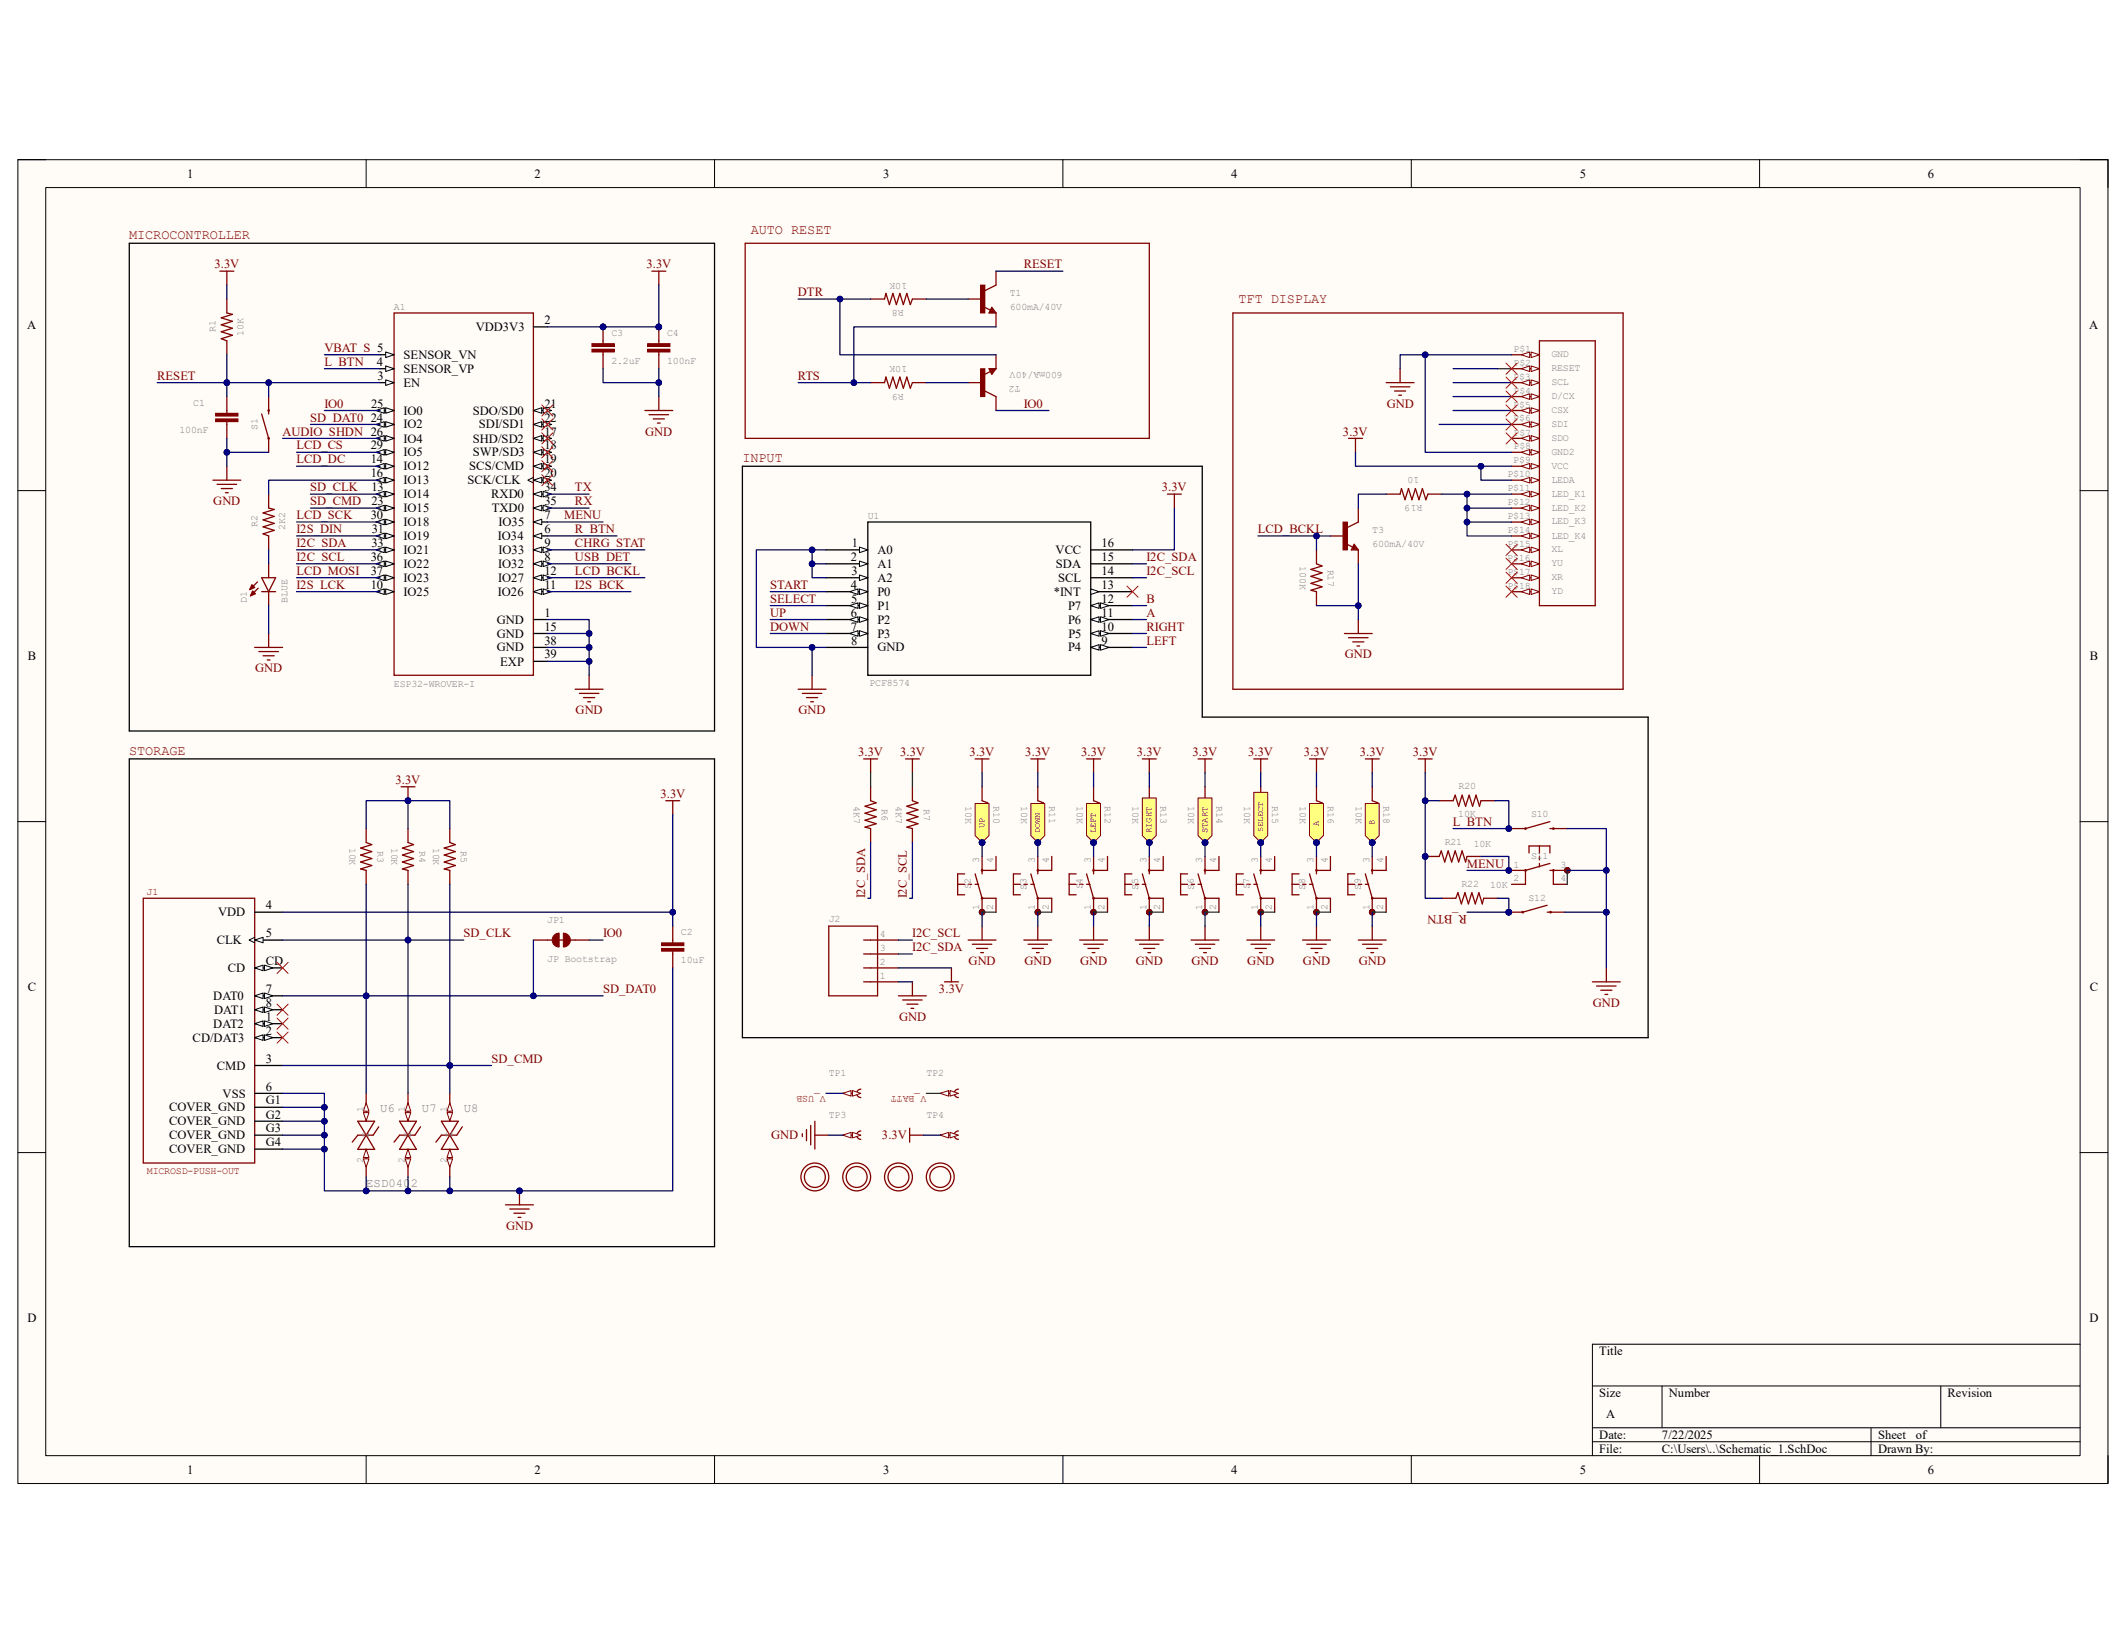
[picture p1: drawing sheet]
<svg xmlns="http://www.w3.org/2000/svg" width="279mm" height="216mm" viewBox="0 0 279 216" stroke-linecap="round" stroke-linejoin="round" font-family="sans-serif">
<defs><g id="words">
<g font-size="1.8" fill="#800000">
<text x="17" y="31.5">MICROCONTROLLER</text>
<text x="98.7" y="30.7">AUTO RESET</text>
<text x="162.8" y="39.8">TFT DISPLAY</text>
<text x="97.6" y="60.7">INPUT</text>
<text x="17" y="99.2">STORAGE</text>
</g>
<g font-size="1.7">
<text x="24.6" y="23.4">1</text>
<text x="70.2" y="23.4">2</text>
<text x="116.1" y="23.4">3</text>
<text x="161.8" y="23.4">4</text>
<text x="207.6" y="23.4">5</text>
<text x="253.4" y="23.4">6</text>
<text x="3.6" y="43.3">A</text>
<text x="53" y="47.2">SENSOR_VN</text>
<text x="62.5" y="43.5">VDD3V3</text>
<text x="71.5" y="42.6">2</text>
<text x="274.6" y="43.3">A</text>
<text x="48.8" y="53.6">25</text>
<text x="49.5" y="48.1">4</text>
<text x="49.6" y="49.9">3</text>
<text x="53" y="49">SENSOR_VP</text>
<text x="53" y="50.8">EN</text>
<text x="71.5" y="53.6">21</text>
<text x="48.7" y="55.4">24</text>
<text x="48.7" y="59.1">29</text>
<text x="53" y="54.5">IO0</text>
<text x="53" y="56.3">IO2</text>
<text x="53" y="58.2">IO4</text>
<text x="53" y="60">IO5</text>
<text x="62.1" y="54.5">SDO/SD0</text>
<text x="62.1" y="58.2">SHD/SD2</text>
<text x="62.1" y="60">SWP/SD3</text>
<text x="62.9" y="56.3">SDI/SD1</text>
<text x="71.5" y="55.4">22</text>
<text x="71.5" y="57.2">17</text>
<text x="71.5" y="59.1">18</text>
<text x="48.7" y="60.9">14</text>
<text x="48.7" y="62.7">16</text>
<text x="48.8" y="64.6">13</text>
<text x="53" y="61.8">IO12</text>
<text x="53" y="63.6">IO13</text>
<text x="53" y="65.5">IO14</text>
<text x="61.4" y="63.6">SCK/CLK</text>
<text x="61.7" y="61.8">SCS/CMD</text>
<text x="64.6" y="65.5">RXD0</text>
<text x="71.5" y="60.9">19</text>
<text x="71.5" y="62.7">20</text>
<text x="71.5" y="64.6">34</text>
<text x="48.7" y="68.2">30</text>
<text x="48.8" y="66.4">23</text>
<text x="48.8" y="71.9">33</text>
<text x="48.9" y="70.1">31</text>
<text x="53" y="67.3">IO15</text>
<text x="53" y="69.1">IO18</text>
<text x="53" y="71">IO19</text>
<text x="64.6" y="67.3">TXD0</text>
<text x="65.4" y="71">IO34</text>
<text x="65.5" y="69.1">IO35</text>
<text x="71.5" y="66.4">35</text>
<text x="71.5" y="68.2">7</text>
<text x="71.5" y="70.1">6</text>
<text x="71.5" y="71.9">9</text>
<text x="111.9" y="71.9">1</text>
<text x="144.8" y="71.9">16</text>
<text x="48.7" y="73.7">36</text>
<text x="48.7" y="75.6">37</text>
<text x="48.7" y="77.4">10</text>
<text x="53" y="72.8">IO21</text>
<text x="53" y="74.6">IO22</text>
<text x="53" y="76.5">IO23</text>
<text x="65.5" y="74.6">IO32</text>
<text x="65.5" y="76.5">IO27</text>
<text x="65.5" y="72.8">IO33</text>
<text x="71.5" y="73.7">8</text>
<text x="71.5" y="75.6">12</text>
<text x="71.5" y="77.4">11</text>
<text x="111.8" y="73.7">2</text>
<text x="111.8" y="77.4">4</text>
<text x="111.9" y="75.6">3</text>
<text x="115.3" y="72.8">A0</text>
<text x="115.3" y="74.6">A1</text>
<text x="115.3" y="76.5">A2</text>
<text x="138.7" y="72.8">VCC</text>
<text x="138.8" y="74.6">SDA</text>
<text x="139.1" y="76.5">SCL</text>
<text x="144.8" y="77.4">13</text>
<text x="144.8" y="75.6">14</text>
<text x="144.8" y="73.7">15</text>
<text x="53" y="78.3">IO25</text>
<text x="65.3" y="82">GND</text>
<text x="65.3" y="83.8">GND</text>
<text x="65.4" y="78.3">IO26</text>
<text x="71.5" y="81">1</text>
<text x="71.5" y="82.9">15</text>
<text x="111.8" y="81">6</text>
<text x="111.8" y="82.9">7</text>
<text x="111.8" y="79.2">5</text>
<text x="115.3" y="78.3">P0</text>
<text x="115.3" y="80.1">P1</text>
<text x="115.3" y="82">P2</text>
<text x="115.3" y="83.8">P3</text>
<text x="138.5" y="78.3">*INT</text>
<text x="140.4" y="82">P6</text>
<text x="140.4" y="80.1">P7</text>
<text x="140.4" y="83.8">P5</text>
<text x="144.8" y="82.9">10</text>
<text x="144.8" y="81">11</text>
<text x="144.8" y="79.2">12</text>
<text x="3.6" y="86.7">B</text>
<text x="65.3" y="85.6">GND</text>
<text x="65.7" y="87.5">EXP</text>
<text x="71.5" y="84.7">38</text>
<text x="71.5" y="86.5">39</text>
<text x="111.8" y="84.7">8</text>
<text x="115.3" y="85.6">GND</text>
<text x="140.4" y="85.6">P4</text>
<text x="144.8" y="84.7">9</text>
<text x="274.7" y="86.7">B</text>
<text x="34.9" y="119.5">4</text>
<text x="28.5" y="124.1">CLK</text>
<text x="28.7" y="120.4">VDD</text>
<text x="34.9" y="123.1">5</text>
<text x="3.6" y="130.3">C</text>
<text x="28" y="131.4">DAT0</text>
<text x="29.9" y="127.7">CD</text>
<text x="34.9" y="126.8">CD</text>
<text x="34.9" y="130.5">7</text>
<text x="274.7" y="130.3">C</text>
<text x="25.3" y="136.9">CD/DAT3</text>
<text x="28" y="135">DAT2</text>
<text x="28.2" y="133.2">DAT1</text>
<text x="34.9" y="132.3">8</text>
<text x="34.9" y="134.2">1</text>
<text x="34.9" y="136">2</text>
<text x="28.5" y="140.5">CMD</text>
<text x="34.9" y="139.7">3</text>
<text x="34.9" y="143.3">6</text>
<text x="22.2" y="146">COVER_GND</text>
<text x="22.2" y="147.9">COVER_GND</text>
<text x="22.2" y="149.7">COVER_GND</text>
<text x="29.3" y="144.2">VSS</text>
<text x="34.9" y="145.1">G1</text>
<text x="34.9" y="147">G2</text>
<text x="34.9" y="148.8">G3</text>
<text x="22.2" y="151.6">COVER_GND</text>
<text x="34.9" y="150.6">G4</text>
<text x="3.6" y="173.7">D</text>
<text x="274.6" y="173.7">D</text>
<text x="210.2" y="178.1">Title</text>
<text x="210.2" y="183.6">Size</text>
<text x="219.3" y="183.6">Number</text>
<text x="256" y="183.6">Revision</text>
<text x="210.2" y="189.1">Date:</text>
<text x="210.2" y="190.9">File:</text>
<text x="211.1" y="186.4">A</text>
<text x="218.4" y="189.1">7/22/2025</text>
<text x="218.4" y="190.9">C:\Users\..\Schematic_1.SchDoc</text>
<text x="246.8" y="189.1">Sheet</text>
<text x="246.8" y="190.9">Drawn By:</text>
<text x="251.8" y="189.1">of</text>
<text x="24.6" y="193.7">1</text>
<text x="70.2" y="193.7">2</text>
<text x="116.1" y="193.7">3</text>
<text x="161.8" y="193.7">4</text>
<text x="207.6" y="193.7">5</text>
<text x="253.4" y="193.7">6</text>
</g>
<g font-size="1.7" fill="#800000">
<text x="28.2" y="35.3">3.3V</text>
<text x="85" y="35.3">3.3V</text>
<text x="134.5" y="35.3">RESET</text>
<text x="104.9" y="38.9">DTR</text>
<text x="42.6" y="46.2">VBAT_S 5</text>
<text x="20.7" y="49.9">RESET</text>
<text x="42.6" y="48.1">L_BTN</text>
<text x="42.6" y="53.6">IO0</text>
<text x="104.9" y="49.9">RTS</text>
<text x="134.5" y="53.6">IO0</text>
<text x="182.2" y="53.6">GND</text>
<text x="37.1" y="57.2">AUDIO_SHDN 26</text>
<text x="38.9" y="59.1">LCD_CS</text>
<text x="40.8" y="55.4">SD_DAT0</text>
<text x="84.8" y="57.2">GND</text>
<text x="176.5" y="57.2">3.3V</text>
<text x="38.9" y="60.9">LCD_DC</text>
<text x="40.8" y="64.6">SD_CLK</text>
<text x="75.6" y="64.6">TX</text>
<text x="152.7" y="64.6">3.3V</text>
<text x="28" y="66.4">GND</text>
<text x="38.9" y="68.2">LCD_SCK</text>
<text x="38.9" y="70.1">I2S_DIN</text>
<text x="38.9" y="71.9">I2C_SDA</text>
<text x="40.8" y="66.4">SD_CMD</text>
<text x="74.1" y="68.2">MENU</text>
<text x="75.6" y="66.4">RX</text>
<text x="75.6" y="70.1">R_BTN</text>
<text x="75.6" y="71.9">CHRG_STAT</text>
<text x="165.3" y="70.1">LCD_BCKL</text>
<text x="38.9" y="73.7">I2C_SCL</text>
<text x="38.9" y="75.6">LCD_MOSI</text>
<text x="38.9" y="77.4">I2S_LCK</text>
<text x="75.6" y="73.7">USB_DET</text>
<text x="75.6" y="75.6">LCD_BCKL</text>
<text x="75.6" y="77.4">I2S_BCK</text>
<text x="101.2" y="77.4">START</text>
<text x="150.7" y="73.7">I2C_SDA</text>
<text x="150.7" y="75.6">I2C_SCL</text>
<text x="101.2" y="79.2">SELECT</text>
<text x="101.2" y="81">UP</text>
<text x="101.2" y="82.9">DOWN</text>
<text x="150.7" y="79.2">B</text>
<text x="150.7" y="81">A</text>
<text x="150.7" y="82.9">RIGHT</text>
<text x="33.5" y="88.3">GND</text>
<text x="150.7" y="84.7">LEFT</text>
<text x="176.7" y="86.5">GND</text>
<text x="75.6" y="93.9">GND</text>
<text x="104.9" y="93.9">GND</text>
<text x="112.8" y="99.4">3.3V</text>
<text x="118.3" y="99.4">3.3V</text>
<text x="127.4" y="99.4">3.3V</text>
<text x="134.7" y="99.4">3.3V</text>
<text x="142.1" y="99.4">3.3V</text>
<text x="149.4" y="99.4">3.3V</text>
<text x="156.7" y="99.4">3.3V</text>
<text x="164" y="99.4">3.3V</text>
<text x="171.4" y="99.4">3.3V</text>
<text x="178.7" y="99.4">3.3V</text>
<text x="185.7" y="99.4">3.3V</text>
<text x="52" y="103">3.3V</text>
<text x="86.8" y="104.9">3.3V</text>
<text x="190.9" y="108.5">L_BTN</text>
<text x="113.7" y="118" transform="rotate(-90 113.7 118)">I2C_SDA</text>
<text x="119.2" y="118" transform="rotate(-90 119.2 118)">I2C_SCL</text>
<text x="192.8" y="114">MENU</text>
<text x="60.9" y="123.1">SD_CLK</text>
<text x="79.2" y="123.1">IO0</text>
<text x="119.9" y="123.1">I2C_SCL</text>
<text x="119.9" y="125">I2C_SDA</text>
<text x="192.8" y="120.2" transform="rotate(-180 192.8 120.2)">R_BTN</text>
<text x="79.2" y="130.5">SD_DAT0</text>
<text x="123.4" y="130.5">3.3V</text>
<text x="127.3" y="126.8">GND</text>
<text x="134.6" y="126.8">GND</text>
<text x="141.9" y="126.8">GND</text>
<text x="149.3" y="126.8">GND</text>
<text x="156.6" y="126.8">GND</text>
<text x="163.9" y="126.8">GND</text>
<text x="171.2" y="126.8">GND</text>
<text x="178.6" y="126.8">GND</text>
<text x="118.2" y="134.2">GND</text>
<text x="209.3" y="132.3">GND</text>
<text x="64.6" y="139.7">SD_CMD</text>
<text x="101.3" y="149.7">GND</text>
<text x="115.9" y="149.7">3.3V</text>
<text x="66.5" y="161.6">GND</text>
</g>
<g font-size="1.6" fill="#808080">
<text x="50" y="146.1">U6</text>
<text x="55.5" y="146.1">U7</text>
<text x="61" y="146.1">U8</text>
<text x="48.1" y="156">ESD0402</text>
</g>
<g font-size="1.3" fill="#808080">
<text x="51.8" y="40.7">A1</text>
<text x="118.8" y="40.8" transform="rotate(-180 118.8 40.8)">R8</text>
<text x="119.2" y="37.1" transform="rotate(-180 119.2 37.1)">10K</text>
<text x="132.7" y="38.9">T1</text>
<text x="132.7" y="40.7">600mA/40V</text>
<text x="28.3" y="43.6" transform="rotate(-90 28.3 43.6)">R1</text>
<text x="32" y="44.1" transform="rotate(-90 32 44.1)">10K</text>
<text x="80.3" y="44.1">C3</text>
<text x="80.3" y="47.8">2.2uF</text>
<text x="87.7" y="44.1">C4</text>
<text x="87.7" y="47.8">100nF</text>
<text x="198.9" y="46.2">P$1</text>
<text x="203.9" y="46.9">GND</text>
<text x="25.4" y="53.3">C1</text>
<text x="118.8" y="51.8" transform="rotate(-180 118.8 51.8)">R9</text>
<text x="119.2" y="48.1" transform="rotate(-180 119.2 48.1)">10K</text>
<text x="134.1" y="50.7" transform="rotate(-180 134.1 50.7)">T2</text>
<text x="139.7" y="48.9" transform="rotate(-180 139.7 48.9)">600mA/40V</text>
<text x="198.9" y="53.6">P$5</text>
<text x="198.9" y="49.9">P$3</text>
<text x="198.9" y="51.7">P$4</text>
<text x="198.9" y="48">P$2</text>
<text x="203.9" y="52.5">D/CX</text>
<text x="203.9" y="48.8">RESET</text>
<text x="203.9" y="50.6">SCL</text>
<text x="23.6" y="56.9">100nF</text>
<text x="33.8" y="56.5" transform="rotate(-90 33.8 56.5)">S1</text>
<text x="198.9" y="55.4">P$6</text>
<text x="198.9" y="59.1">P$8</text>
<text x="198.9" y="57.2">P$7</text>
<text x="203.9" y="54.3">CSX</text>
<text x="203.9" y="59.8">GND2</text>
<text x="203.9" y="56.1">SDI</text>
<text x="203.9" y="58">SDO</text>
<text x="186.5" y="62.7" transform="rotate(-180 186.5 62.7)">10</text>
<text x="198.1" y="62.7">P$10</text>
<text x="198.1" y="64.6">P$11</text>
<text x="198.9" y="60.9">P$9</text>
<text x="203.9" y="63.5">LEDA</text>
<text x="203.9" y="65.3">LED_K1</text>
<text x="203.9" y="61.6">VCC</text>
<text x="33.8" y="69.3" transform="rotate(-90 33.8 69.3)">R2</text>
<text x="37.5" y="69.7" transform="rotate(-90 37.5 69.7)">2K2</text>
<text x="114" y="68.2">U1</text>
<text x="180.3" y="70">T3</text>
<text x="180.3" y="71.9">600mA/40V</text>
<text x="186.9" y="66.4" transform="rotate(-180 186.9 66.4)">R19</text>
<text x="198.1" y="66.4">P$12</text>
<text x="198.1" y="68.2">P$13</text>
<text x="198.1" y="70">P$14</text>
<text x="198.1" y="71.9">P$15</text>
<text x="203.9" y="67.1">LED_K2</text>
<text x="203.9" y="68.9">LED_K3</text>
<text x="203.9" y="70.8">LED_K4</text>
<text x="170.8" y="74.4" transform="rotate(90 170.8 74.4)">100K</text>
<text x="174.5" y="74.8" transform="rotate(90 174.5 74.8)">R17</text>
<text x="198.1" y="73.7">P$16</text>
<text x="198.1" y="75.5">P$17</text>
<text x="198.1" y="77.3">P$18</text>
<text x="203.9" y="72.6">XL</text>
<text x="203.9" y="76.2">XR</text>
<text x="203.9" y="74.4">YU</text>
<text x="32.4" y="79.2" transform="rotate(-90 32.4 79.2)">D1</text>
<text x="37.8" y="79.2" transform="rotate(-90 37.8 79.2)">BLUE</text>
<text x="203.9" y="78.1">YD</text>
<text x="51.8" y="90.3">ESP32-WROVER-I</text>
<text x="114.3" y="90.2">PCF8574</text>
<text x="112.2" y="106" transform="rotate(90 112.2 106)">4K7</text>
<text x="115.9" y="106.3" transform="rotate(90 115.9 106.3)">R6</text>
<text x="117.7" y="106" transform="rotate(90 117.7 106)">4K7</text>
<text x="121.4" y="106.3" transform="rotate(90 121.4 106.3)">R7</text>
<text x="126.9" y="105.9" transform="rotate(90 126.9 105.9)">10K</text>
<text x="130.6" y="106" transform="rotate(90 130.6 106)">R10</text>
<text x="134.2" y="105.9" transform="rotate(90 134.2 105.9)">10K</text>
<text x="137.9" y="106" transform="rotate(90 137.9 106)">R11</text>
<text x="141.5" y="105.9" transform="rotate(90 141.5 105.9)">10K</text>
<text x="145.2" y="106" transform="rotate(90 145.2 106)">R12</text>
<text x="148.8" y="105.9" transform="rotate(90 148.8 105.9)">10K</text>
<text x="152.5" y="106" transform="rotate(90 152.5 106)">R13</text>
<text x="156.2" y="105.9" transform="rotate(90 156.2 105.9)">10K</text>
<text x="159.9" y="106" transform="rotate(90 159.9 106)">R14</text>
<text x="163.5" y="105.9" transform="rotate(90 163.5 105.9)">10K</text>
<text x="167.2" y="106" transform="rotate(90 167.2 106)">R15</text>
<text x="170.8" y="105.9" transform="rotate(90 170.8 105.9)">10K</text>
<text x="174.5" y="106" transform="rotate(90 174.5 106)">R16</text>
<text x="178.2" y="105.9" transform="rotate(90 178.2 105.9)">10K</text>
<text x="181.8" y="106" transform="rotate(90 181.8 106)">R18</text>
<text x="191.6" y="107.4">10K</text>
<text x="191.7" y="103.7">R20</text>
<text x="201.2" y="107.4">S10</text>
<text x="45.9" y="111.4" transform="rotate(90 45.9 111.4)">10K</text>
<text x="49.6" y="111.8" transform="rotate(90 49.6 111.8)">R3</text>
<text x="51.4" y="111.4" transform="rotate(90 51.4 111.4)">10K</text>
<text x="55.1" y="111.8" transform="rotate(90 55.1 111.8)">R4</text>
<text x="56.9" y="111.4" transform="rotate(90 56.9 111.4)">10K</text>
<text x="60.6" y="111.8" transform="rotate(90 60.6 111.8)">R5</text>
<text x="128.7" y="113.5" transform="rotate(-90 128.7 113.5)">3</text>
<text x="130.5" y="113.5" transform="rotate(-90 130.5 113.5)">4</text>
<text x="136" y="113.5" transform="rotate(-90 136 113.5)">3</text>
<text x="137.8" y="113.5" transform="rotate(-90 137.8 113.5)">4</text>
<text x="143.3" y="113.5" transform="rotate(-90 143.3 113.5)">3</text>
<text x="145.2" y="113.5" transform="rotate(-90 145.2 113.5)">4</text>
<text x="150.7" y="113.5" transform="rotate(-90 150.7 113.5)">3</text>
<text x="152.5" y="113.5" transform="rotate(-90 152.5 113.5)">4</text>
<text x="158" y="113.5" transform="rotate(-90 158 113.5)">3</text>
<text x="159.8" y="113.5" transform="rotate(-90 159.8 113.5)">4</text>
<text x="165.3" y="113.5" transform="rotate(-90 165.3 113.5)">3</text>
<text x="167.1" y="113.5" transform="rotate(-90 167.1 113.5)">4</text>
<text x="172.6" y="113.5" transform="rotate(-90 172.6 113.5)">3</text>
<text x="174.5" y="113.5" transform="rotate(-90 174.5 113.5)">4</text>
<text x="180" y="113.5" transform="rotate(-90 180 113.5)">3</text>
<text x="181.8" y="113.5" transform="rotate(-90 181.8 113.5)">4</text>
<text x="189.9" y="111">R21</text>
<text x="193.7" y="111.3">10K</text>
<text x="201.2" y="112.9">S11</text>
<text x="127.6" y="116.9" transform="rotate(-90 127.6 116.9)">S2</text>
<text x="128.7" y="119.6" transform="rotate(-90 128.7 119.6)">1</text>
<text x="130.5" y="119.5" transform="rotate(-90 130.5 119.5)">2</text>
<text x="134.9" y="116.9" transform="rotate(-90 134.9 116.9)">S3</text>
<text x="136" y="119.6" transform="rotate(-90 136 119.6)">1</text>
<text x="137.8" y="119.5" transform="rotate(-90 137.8 119.5)">2</text>
<text x="142.2" y="116.9" transform="rotate(-90 142.2 116.9)">S4</text>
<text x="143.3" y="119.6" transform="rotate(-90 143.3 119.6)">1</text>
<text x="145.2" y="119.5" transform="rotate(-90 145.2 119.5)">2</text>
<text x="149.6" y="116.9" transform="rotate(-90 149.6 116.9)">S5</text>
<text x="150.7" y="119.6" transform="rotate(-90 150.7 119.6)">1</text>
<text x="152.5" y="119.5" transform="rotate(-90 152.5 119.5)">2</text>
<text x="156.9" y="116.9" transform="rotate(-90 156.9 116.9)">S6</text>
<text x="158" y="119.6" transform="rotate(-90 158 119.6)">1</text>
<text x="159.8" y="119.5" transform="rotate(-90 159.8 119.5)">2</text>
<text x="164.2" y="116.9" transform="rotate(-90 164.2 116.9)">S7</text>
<text x="165.3" y="119.6" transform="rotate(-90 165.3 119.6)">1</text>
<text x="167.1" y="119.5" transform="rotate(-90 167.1 119.5)">2</text>
<text x="171.5" y="116.9" transform="rotate(-90 171.5 116.9)">S8</text>
<text x="172.6" y="119.6" transform="rotate(-90 172.6 119.6)">1</text>
<text x="174.5" y="119.5" transform="rotate(-90 174.5 119.5)">2</text>
<text x="178.9" y="116.9" transform="rotate(-90 178.9 116.9)">S9</text>
<text x="180" y="119.6" transform="rotate(-90 180 119.6)">1</text>
<text x="181.8" y="119.5" transform="rotate(-90 181.8 119.5)">2</text>
<text x="192.1" y="116.5">R22</text>
<text x="195.8" y="116.7">10K</text>
<text x="198.9" y="114">1</text>
<text x="198.9" y="115.8">2</text>
<text x="200.9" y="118.4">S12</text>
<text x="205.1" y="114">3</text>
<text x="205.1" y="115.8">4</text>
<text x="71.9" y="121.3">JP1</text>
<text x="89.5" y="122.9">C2</text>
<text x="108.9" y="121.1">J2</text>
<text x="115.6" y="125">3</text>
<text x="115.6" y="123.1">4</text>
<text x="71.9" y="126.4">JP Bootstrap</text>
<text x="89.5" y="126.5">10uF</text>
<text x="115.6" y="128.7">1</text>
<text x="115.6" y="126.8">2</text>
<text x="108.9" y="141.4">TP1</text>
<text x="121.8" y="141.4">TP2</text>
<text x="47.8" y="146.1" transform="rotate(-90 47.8 146.1)">1</text>
<text x="48.5" y="149.5" transform="rotate(-90 48.5 149.5)">1</text>
<text x="48.5" y="149.4" transform="rotate(-90 48.5 149.4)">2</text>
<text x="53.2" y="146.1" transform="rotate(-90 53.2 146.1)">1</text>
<text x="54" y="149.5" transform="rotate(-90 54 149.5)">1</text>
<text x="54" y="149.4" transform="rotate(-90 54 149.4)">2</text>
<text x="58.7" y="146.1" transform="rotate(-90 58.7 146.1)">1</text>
<text x="59.4" y="149.5" transform="rotate(-90 59.4 149.5)">1</text>
<text x="59.4" y="149.4" transform="rotate(-90 59.4 149.4)">2</text>
<text x="108.9" y="146.9">TP3</text>
<text x="121.8" y="146.9">TP4</text>
<text x="47.8" y="152.8" transform="rotate(-90 47.8 152.8)">2</text>
<text x="53.2" y="152.8" transform="rotate(-90 53.2 152.8)">2</text>
<text x="58.7" y="152.8" transform="rotate(-90 58.7 152.8)">2</text>
</g>
<g font-size="1.3" fill="#800000">
<text x="19.3" y="117.6">J1</text>
<text x="108.5" y="144.1" transform="rotate(-180 108.5 144.1)">V_USB</text>
<text x="121.7" y="144.1" transform="rotate(-180 121.7 144.1)">V_BATT</text>
<text x="19.3" y="154.3">MICROSD-PUSH-OUT</text>
</g>
<g font-size="1.1" fill="#800000">
<text x="129.4" y="108.8" transform="rotate(-90 129.4 108.8)">UP</text>
<text x="136.7" y="109.5" transform="rotate(-90 136.7 109.5)">DOWN</text>
<text x="144" y="109.5" transform="rotate(-90 144 109.5)">LEFT</text>
<text x="151.3" y="109.4" transform="rotate(-90 151.3 109.4)">RIGHT</text>
<text x="158.7" y="109.4" transform="rotate(-90 158.7 109.4)">START</text>
<text x="166" y="109.4" transform="rotate(-90 166 109.4)">SELECT</text>
<text x="173.3" y="108.5" transform="rotate(-90 173.3 108.5)">A</text>
<text x="180.6" y="108.5" transform="rotate(-90 180.6 108.5)">B</text>
</g>
</g></defs>
<path d="M2.3 21h274.7v173.9h-274.7z" fill-rule="evenodd" fill="#fffcf8"/>
<path d="M2.3 21h274.7v173.9h-274.7z" fill="none" stroke="#000" stroke-width=".13"/>
<path d="M6 24.6h267.4v166.7h-267.4z" fill-rule="evenodd" fill="#fffcf8"/>
<g fill="none" stroke="#000" stroke-width=".13">
<path d="M2.3 21h3.7M6 24.6h267.4v166.7h-267.4zM48.1 21v3.6M93.9 21v3.6M139.7 21v3.6M185.5 21v3.6M231.2 21v3.6M273.4 21h3.6v3.6M2.3 64.5h3.7M273.4 64.5h3.6M2.3 108h3.7M273.4 108h3.6"/>
<path d="M2.3 151.5h3.7M273.4 151.5h3.6M273.4 176.6h-64.1v14.7M48.1 191.3v3.6M93.9 191.3v3.6M139.7 191.3v3.6M185.5 191.3v3.6M209.3 182.1h64.1M209.3 187.6h64.1M209.3 189.5h64.1M218.4 182.1v5.5M231.2 191.3v3.6"/>
<path d="M245.9 187.6v3.7M255.1 182.1v5.5M277 191.3v3.6"/>
</g>
<circle cx="129.1" cy="119.9" r=".37" fill="#000080"/>
<circle cx="129.1" cy="119.9" r=".37" fill="none" stroke="#000080" stroke-width=".13"/>
<circle cx="136.4" cy="119.9" r=".37" fill="#000080"/>
<circle cx="136.4" cy="119.9" r=".37" fill="none" stroke="#000080" stroke-width=".13"/>
<circle cx="143.7" cy="119.9" r=".37" fill="#000080"/>
<circle cx="143.7" cy="119.9" r=".37" fill="none" stroke="#000080" stroke-width=".13"/>
<circle cx="151" cy="119.9" r=".37" fill="#000080"/>
<circle cx="151" cy="119.9" r=".37" fill="none" stroke="#000080" stroke-width=".13"/>
<circle cx="158.4" cy="119.9" r=".37" fill="#000080"/>
<circle cx="158.4" cy="119.9" r=".37" fill="none" stroke="#000080" stroke-width=".13"/>
<circle cx="165.7" cy="119.9" r=".37" fill="#000080"/>
<circle cx="165.7" cy="119.9" r=".37" fill="none" stroke="#000080" stroke-width=".13"/>
<circle cx="173" cy="119.9" r=".37" fill="#000080"/>
<circle cx="173" cy="119.9" r=".37" fill="none" stroke="#000080" stroke-width=".13"/>
<circle cx="180.3" cy="119.9" r=".37" fill="#000080"/>
<circle cx="180.3" cy="119.9" r=".37" fill="none" stroke="#000080" stroke-width=".13"/>
<circle cx="206" cy="114.4" r=".37" fill="#000080"/>
<circle cx="206" cy="114.4" r=".37" fill="none" stroke="#000080" stroke-width=".13"/>
<path d="M97.9 32h53.1v25.6h-53.1zM162 41.1h51.3v49.5h-51.3z" fill="none" stroke="#800000" stroke-width=".17"/>
<circle cx="79.3" cy="43" r=".37" fill="#000080"/>
<circle cx="79.3" cy="43" r=".37" fill="none" stroke="#000080" stroke-width=".13"/>
<path d="M79.3 43v2.2M79.3 46.3v.3" fill="none" stroke="#800000" stroke-width=".17"/>
<path d="M77.8 46.1h2.9M77.8 45.3h2.9" fill="none" stroke="#800000" stroke-width=".37"/>
<path d="M77.8 45.9h2.9v.4h-2.9zM77.8 45.2h2.9v.3h-2.9z" fill="none" stroke="#800000" stroke-width=".13"/>
<circle cx="79.3" cy="43" r=".37" fill="#000080"/>
<circle cx="79.3" cy="43" r=".37" fill="none" stroke="#000080" stroke-width=".13"/>
<path d="M79.3 46.6v1.9" fill="none" stroke="#800000" stroke-width=".17"/>
<circle cx="86.6" cy="43" r=".37" fill="#000080"/>
<circle cx="86.6" cy="43" r=".37" fill="none" stroke="#000080" stroke-width=".13"/>
<path d="M86.6 43v2.2M86.6 46.3v.3" fill="none" stroke="#800000" stroke-width=".17"/>
<path d="M85.1 46.1h2.9M85.1 45.3h2.9" fill="none" stroke="#800000" stroke-width=".37"/>
<path d="M85.1 45.9h2.9v.4h-2.9zM85.1 45.2h2.9v.3h-2.9z" fill="none" stroke="#800000" stroke-width=".13"/>
<circle cx="86.6" cy="43" r=".37" fill="#000080"/>
<circle cx="86.6" cy="43" r=".37" fill="none" stroke="#000080" stroke-width=".13"/>
<path d="M29.8 39.3v1.8l.7 .2-1.4 .5 1.4 .4-1.4 .5 1.4 .4-1.4 .5 1.4 .5-1.4 .4 .7 .3v1.8M29.8 52.1v2.2M29.8 55.4v2.2M86.6 46.6v1.9M198.6 53.9h3.7M202.3 44.8h7.3v34.8h-7.3z" fill="none" stroke="#800000" stroke-width=".17"/>
<path d="M28.3 55.2h3M28.3 54.5h3" fill="none" stroke="#800000" stroke-width=".37"/>
<path d="M28.3 55h3v.4h-3zM28.3 54.3h3v.4h-3z" fill="none" stroke="#800000" stroke-width=".13"/>
<path d="M201.2 53.6l1.1 .3-1.1 .4z" fill="#f8fcff"/>
<path d="M201.2 53.6l1.1 .3-1.1 .4z" fill="none" stroke="#800000" stroke-width=".13"/>
<path d="M199.9 53.9l1.1-.3v.7z" fill="#f8fcff"/>
<path d="M199.9 53.9l1.1-.3v.7z" fill="none" stroke="#800000" stroke-width=".13"/>
<path d="M198.6 52.1h3.7" fill="none" stroke="#800000" stroke-width=".17"/>
<path d="M201.2 51.8l1.1 .3-1.1 .4z" fill="#f8fcff"/>
<path d="M201.2 51.8l1.1 .3-1.1 .4z" fill="none" stroke="#800000" stroke-width=".13"/>
<path d="M199.9 52.1l1.1-.3v.7z" fill="#f8fcff"/>
<path d="M199.9 52.1l1.1-.3v.7z" fill="none" stroke="#800000" stroke-width=".13"/>
<path d="M198.6 46.6h3.7" fill="none" stroke="#800000" stroke-width=".17"/>
<path d="M201.2 46.3l1.1 .3-1.1 .4z" fill="#f8fcff"/>
<path d="M201.2 46.3l1.1 .3-1.1 .4z" fill="none" stroke="#800000" stroke-width=".13"/>
<path d="M199.9 46.6l1.1-.3v.7z" fill="#f8fcff"/>
<path d="M199.9 46.6l1.1-.3v.7z" fill="none" stroke="#800000" stroke-width=".13"/>
<path d="M198.6 59.4h3.7" fill="none" stroke="#800000" stroke-width=".17"/>
<path d="M201.2 59.1l1.1 .3-1.1 .4z" fill="#f8fcff"/>
<path d="M201.2 59.1l1.1 .3-1.1 .4z" fill="none" stroke="#800000" stroke-width=".13"/>
<path d="M199.9 59.4l1.1-.3v.7z" fill="#f8fcff"/>
<path d="M199.9 59.4l1.1-.3v.7z" fill="none" stroke="#800000" stroke-width=".13"/>
<path d="M198.6 63.1h3.7" fill="none" stroke="#800000" stroke-width=".17"/>
<path d="M201.2 62.7l1.1 .4-1.1 .4z" fill="#f8fcff"/>
<path d="M201.2 62.7l1.1 .4-1.1 .4z" fill="none" stroke="#800000" stroke-width=".13"/>
<path d="M199.9 63.1l1.1-.4v.8z" fill="#f8fcff"/>
<path d="M199.9 63.1l1.1-.4v.8z" fill="none" stroke="#800000" stroke-width=".13"/>
<path d="M198.6 64.9h3.7" fill="none" stroke="#800000" stroke-width=".17"/>
<path d="M201.2 64.6l1.1 .3-1.1 .4z" fill="#f8fcff"/>
<path d="M201.2 64.6l1.1 .3-1.1 .4z" fill="none" stroke="#800000" stroke-width=".13"/>
<path d="M199.9 64.9l1.1-.3v.7z" fill="#f8fcff"/>
<path d="M199.9 64.9l1.1-.3v.7z" fill="none" stroke="#800000" stroke-width=".13"/>
<path d="M198.6 66.8h3.7" fill="none" stroke="#800000" stroke-width=".17"/>
<path d="M201.2 66.4l1.1 .4-1.1 .3z" fill="#f8fcff"/>
<path d="M201.2 66.4l1.1 .4-1.1 .3z" fill="none" stroke="#800000" stroke-width=".13"/>
<path d="M199.9 66.8l1.1-.4v.7z" fill="#f8fcff"/>
<path d="M199.9 66.8l1.1-.4v.7z" fill="none" stroke="#800000" stroke-width=".13"/>
<path d="M198.6 68.6h3.7" fill="none" stroke="#800000" stroke-width=".17"/>
<path d="M201.2 68.2l1.1 .4-1.1 .4z" fill="#f8fcff"/>
<path d="M201.2 68.2l1.1 .4-1.1 .4z" fill="none" stroke="#800000" stroke-width=".13"/>
<path d="M199.9 68.6l1.1-.4v.8z" fill="#f8fcff"/>
<path d="M199.9 68.6l1.1-.4v.8z" fill="none" stroke="#800000" stroke-width=".13"/>
<path d="M198.6 70.4h3.7" fill="none" stroke="#800000" stroke-width=".17"/>
<path d="M201.2 70.1l1.1 .3-1.1 .4z" fill="#f8fcff"/>
<path d="M201.2 70.1l1.1 .3-1.1 .4z" fill="none" stroke="#800000" stroke-width=".13"/>
<path d="M199.9 70.4l1.1-.3v.7z" fill="#f8fcff"/>
<path d="M199.9 70.4l1.1-.3v.7z" fill="none" stroke="#800000" stroke-width=".13"/>
<path d="M198.6 48.5h3.7" fill="none" stroke="#800000" stroke-width=".17"/>
<path d="M201.2 48.1l1.1 .4-1.1 .3z" fill="#f8fcff"/>
<path d="M201.2 48.1l1.1 .4-1.1 .3z" fill="none" stroke="#800000" stroke-width=".13"/>
<path d="M199.9 48.5l1.1-.4v.7z" fill="#f8fcff"/>
<path d="M199.9 48.5l1.1-.4v.7z" fill="none" stroke="#800000" stroke-width=".13"/>
<path d="M198.6 50.3h3.7" fill="none" stroke="#800000" stroke-width=".17"/>
<path d="M201.2 49.9l1.1 .4-1.1 .4z" fill="#f8fcff"/>
<path d="M201.2 49.9l1.1 .4-1.1 .4z" fill="none" stroke="#800000" stroke-width=".13"/>
<path d="M199.9 50.3l1.1-.4v.8z" fill="#f8fcff"/>
<path d="M199.9 50.3l1.1-.4v.8z" fill="none" stroke="#800000" stroke-width=".13"/>
<path d="M198.6 55.8h3.7" fill="none" stroke="#800000" stroke-width=".17"/>
<path d="M201.2 55.4l1.1 .4-1.1 .3z" fill="#f8fcff"/>
<path d="M201.2 55.4l1.1 .4-1.1 .3z" fill="none" stroke="#800000" stroke-width=".13"/>
<path d="M199.9 55.8l1.1-.4v.7z" fill="#f8fcff"/>
<path d="M199.9 55.8l1.1-.4v.7z" fill="none" stroke="#800000" stroke-width=".13"/>
<path d="M198.6 57.6h3.7" fill="none" stroke="#800000" stroke-width=".17"/>
<path d="M201.2 57.2l1.1 .4-1.1 .4z" fill="#f8fcff"/>
<path d="M201.2 57.2l1.1 .4-1.1 .4z" fill="none" stroke="#800000" stroke-width=".13"/>
<path d="M199.9 57.6l1.1-.4v.8z" fill="#f8fcff"/>
<path d="M199.9 57.6l1.1-.4v.8z" fill="none" stroke="#800000" stroke-width=".13"/>
<path d="M198.6 61.3h3.7" fill="none" stroke="#800000" stroke-width=".17"/>
<path d="M201.2 60.9l1.1 .4-1.1 .3z" fill="#f8fcff"/>
<path d="M201.2 60.9l1.1 .4-1.1 .3z" fill="none" stroke="#800000" stroke-width=".13"/>
<path d="M199.9 61.3l1.1-.4v.7z" fill="#f8fcff"/>
<path d="M199.9 61.3l1.1-.4v.7z" fill="none" stroke="#800000" stroke-width=".13"/>
<path d="M198.6 72.3h3.7" fill="none" stroke="#800000" stroke-width=".17"/>
<path d="M201.2 71.9l1.1 .4-1.1 .3z" fill="#f8fcff"/>
<path d="M201.2 71.9l1.1 .4-1.1 .3z" fill="none" stroke="#800000" stroke-width=".13"/>
<path d="M199.9 72.3l1.1-.4v.7z" fill="#f8fcff"/>
<path d="M199.9 72.3l1.1-.4v.7z" fill="none" stroke="#800000" stroke-width=".13"/>
<path d="M198.6 75.9h3.7" fill="none" stroke="#800000" stroke-width=".17"/>
<path d="M201.2 75.6l1.1 .3-1.1 .4z" fill="#f8fcff"/>
<path d="M201.2 75.6l1.1 .3-1.1 .4z" fill="none" stroke="#800000" stroke-width=".13"/>
<path d="M199.9 75.9l1.1-.3v.7z" fill="#f8fcff"/>
<path d="M199.9 75.9l1.1-.3v.7z" fill="none" stroke="#800000" stroke-width=".13"/>
<path d="M198.6 77.8h3.7" fill="none" stroke="#800000" stroke-width=".17"/>
<path d="M201.2 77.4l1.1 .4-1.1 .3z" fill="#f8fcff"/>
<path d="M201.2 77.4l1.1 .4-1.1 .3z" fill="none" stroke="#800000" stroke-width=".13"/>
<path d="M199.9 77.8l1.1-.4v.7z" fill="#f8fcff"/>
<path d="M199.9 77.8l1.1-.4v.7z" fill="none" stroke="#800000" stroke-width=".13"/>
<path d="M198.6 74.1h3.7" fill="none" stroke="#800000" stroke-width=".17"/>
<path d="M201.2 73.7l1.1 .4-1.1 .4z" fill="#f8fcff"/>
<path d="M201.2 73.7l1.1 .4-1.1 .4z" fill="none" stroke="#800000" stroke-width=".13"/>
<path d="M199.9 74.1l1.1-.4v.8z" fill="#f8fcff"/>
<path d="M199.9 74.1l1.1-.4v.8z" fill="none" stroke="#800000" stroke-width=".13"/>
<path d="M176.9 71.5l.9 .4M178 71.5l.5 .8h-.9zM178 71.9l.1 .2h-.3l.2-.4 .3 .5h-.5M178.5 68.6l-1.5 .7" fill="none" stroke="#800000" stroke-width=".17"/>
<path d="M176.5 68.6h.5v3.7h-.5z" fill-rule="evenodd" fill="#800000"/>
<path d="M176.5 68.6h.5v3.7h-.5z" fill="none" stroke="#800000" stroke-width=".13"/>
<path d="M130.9 37.5l-1.5 .7M129.3 40.3l.9 .5M130.3 40.4l.6 .7h-.9zM130.3 40.8l.1 .1h-.2l.1-.3 .4 .4h-.5M173 72.3v1.8l.7 .3-1.4 .4 1.4 .5-1.4 .4 1.4 .5-1.4 .5 1.4 .4-1.4 .5 .7 .2v1.8M174.8 70.4h1.9M178.5 66.8v1.8M178.5 72.3v1.8M182.2 64.9h1.8l.2-.7 .4 1.5 .5-1.5 .5 1.5 .4-1.5 .5 1.5 .4-1.5 .5 1.5 .3-.8h1.8" fill="none" stroke="#800000" stroke-width=".17"/>
<path d="M128.9 37.5h.5v3.6h-.5z" fill-rule="evenodd" fill="#800000"/>
<path d="M128.9 37.5h.5v3.6h-.5z" fill="none" stroke="#800000" stroke-width=".13"/>
<path d="M127.2 39.3h1.9M130.9 35.6v1.9M129.4 51.4l1.5 .7M130 48.5h.9l-.6 .7zM130.2 48.5h.5l-.4 .5-.1-.4h.2l-.1 .2M130.2 48.8l-.9 .5M130.9 41.1v1.9" fill="none" stroke="#800000" stroke-width=".17"/>
<path d="M128.9 48.5h.5v3.6h-.5z" fill-rule="evenodd" fill="#800000"/>
<path d="M128.9 48.5h.5v3.6h-.5z" fill="none" stroke="#800000" stroke-width=".13"/>
<path d="M114.4 39.3h1.8l.2-.7 .5 1.4 .4-1.4 .5 1.4 .5-1.4 .4 1.4 .5-1.4 .4 1.4 .3-.7h1.8M114.4 50.3h1.8l.2-.7 .5 1.4 .4-1.4 .5 1.4 .5-1.4 .4 1.4 .5-1.4 .4 1.4 .3-.7h1.8M127.2 50.3h1.9M130.9 46.6v1.9M130.9 52.1v1.8M48.1 108.9v1.8l.8 .3-1.5 .4 1.5 .5-1.5 .5 1.5 .4-1.5 .5 1.5 .4-1.5 .5 .7 .2v1.8M53.6 108.9v1.8l.8 .3-1.5 .4 1.5 .5-1.5 .5 1.5 .4-1.5 .5 1.5 .4-1.5 .5 .7 .2v1.8M59.1 108.9v1.8l.7 .3-1.4 .4 1.4 .5-1.4 .5 1.4 .4-1.4 .5 1.4 .4-1.4 .5 .7 .2v1.8" fill="none" stroke="#800000" stroke-width=".17"/>
<path d="M74 122.6l.4 .1 .3 .2 .2 .3 .1 .3h-1z" fill-rule="evenodd" fill="#800000"/>
<path d="M74 122.6l.4 .1 .3 .2 .2 .3 .1 .3h-1z" fill="none" stroke="#800000" stroke-width=".13"/>
<path d="M74 123.5h1l-.3 .6-.3 .3h-.4z" fill-rule="evenodd" fill="#800000"/>
<path d="M74 123.5h1l-.3 .6-.3 .3h-.4z" fill="none" stroke="#800000" stroke-width=".13"/>
<path d="M72.9 122.9l.6-.3v1.8l-.5-.1-.4-.5v-.5z" fill-rule="evenodd" fill="#800000"/>
<path d="M72.9 122.9l.6-.3v1.8l-.5-.1-.4-.5v-.5z" fill="none" stroke="#800000" stroke-width=".13"/>
<g fill="none" stroke="#800000" stroke-width=".17">
<path d="M34.4 54.4l.9 3.2v1.8M35.3 52.1v2.3M125.9 116.2h.9M126.8 114.8h-.9v2.8h.9M127.2 116.2h.5M128.1 116.2h.5M128.1 114.8l1 3.2M129.1 112.5v2.3M129.1 118v1.9M129.1 118h1.8v1.9M130.9 112.5v1.9h-1.8M133.2 116.2h.9"/>
<path d="M134.1 114.8h-.9v2.8h.9M134.6 116.2h.4M135.5 116.2h.4M135.5 114.8l.9 3.2M136.4 118h1.8v1.9M136.4 112.5v2.3M136.4 118v1.9M138.2 112.5v1.9h-1.8M140.5 116.2h.9M141.4 114.8h-.9v2.8h.9M141.9 116.2h.4M142.8 116.2h.5"/>
<path d="M142.8 114.8l.9 3.2M143.7 118h1.8v1.9M143.7 112.5v2.3M143.7 118v1.9M145.5 112.5v1.9h-1.8M147.8 116.2h.9M148.7 114.8h-.9v2.8h.9M149.2 116.2h.5M150.1 116.2h.5M150.1 114.8l.9 3.2M151 118h1.9v1.9M151 112.5v2.3"/>
<path d="M151 118v1.9M152.9 112.5v1.9h-1.9M155.2 116.2h.9M156.1 114.8h-.9v2.8h.9M156.5 116.2h.5M157.4 116.2h.5M157.4 114.8l1 3.2M158.4 118h1.8v1.9M158.4 112.5v2.3M158.4 118v1.9M160.2 112.5v1.9h-1.8M162.5 116.2h.9"/>
<path d="M163.4 114.8h-.9v2.8h.9M163.9 116.2h.4M164.8 116.2h.4M164.8 114.8l.9 3.2M165.7 118h1.8v1.9M165.7 112.5v2.3M165.7 118v1.9M167.5 112.5v1.9h-1.8M169.8 116.2h.9M170.7 114.8h-.9v2.8h.9M171.2 116.2h.4M172.1 116.2h.5"/>
<path d="M172.1 114.8l.9 3.2M173 112.5v2.3M173 118v1.9M173 118h1.8v1.9M174.8 112.5v1.9h-1.8M177.1 116.2h1M178.1 114.8h-1v2.8h1M178.5 116.2h.5M179.4 116.2h.5M179.4 114.8l.9 3.2M180.3 118h1.9v1.9M180.3 112.5v2.3"/>
<path d="M180.3 118v1.9M182.2 112.5v1.9h-1.9M70.1 123.5h2.5M73.2 123.5h1.3M75 123.5h2.4"/>
<circle cx="35.3" cy="53.9" r=".09"/>
<circle cx="35.3" cy="57.6" r=".09"/>
<circle cx="129.1" cy="118" r=".09"/>
<circle cx="129.1" cy="114.4" r=".09"/>
<circle cx="136.4" cy="118" r=".09"/>
<circle cx="136.4" cy="114.4" r=".09"/>
<circle cx="143.7" cy="118" r=".09"/>
<circle cx="143.7" cy="114.4" r=".09"/>
<circle cx="151" cy="114.4" r=".09"/>
<circle cx="151" cy="118" r=".09"/>
<circle cx="158.4" cy="118" r=".09"/>
<circle cx="158.4" cy="114.4" r=".09"/>
<circle cx="165.7" cy="114.4" r=".09"/>
<circle cx="165.7" cy="118" r=".09"/>
<circle cx="173" cy="118" r=".09"/>
<circle cx="173" cy="114.4" r=".09"/>
<circle cx="180.3" cy="118" r=".09"/>
<circle cx="180.3" cy="114.4" r=".09"/>
</g>
<circle cx="129.1" cy="110.7" r=".37" fill="#000080"/>
<circle cx="129.1" cy="110.7" r=".37" fill="none" stroke="#000080" stroke-width=".13"/>
<path d="M129.1 103.4v1.8l.7 .3-1.5 .4 1.5 .5-1.5 .5 1.5 .4-1.5 .5 1.5 .4-1.5 .5 .8 .2v1.8" fill="none" stroke="#800000" stroke-width=".17"/>
<circle cx="129.1" cy="110.7" r=".37" fill="#000080"/>
<circle cx="129.1" cy="110.7" r=".37" fill="none" stroke="#000080" stroke-width=".13"/>
<circle cx="136.4" cy="110.7" r=".37" fill="#000080"/>
<circle cx="136.4" cy="110.7" r=".37" fill="none" stroke="#000080" stroke-width=".13"/>
<path d="M136.4 103.4v1.8l.7 .3-1.4 .4 1.4 .5-1.4 .5 1.4 .4-1.4 .5 1.4 .4-1.4 .5 .7 .2v1.8" fill="none" stroke="#800000" stroke-width=".17"/>
<circle cx="136.4" cy="110.7" r=".37" fill="#000080"/>
<circle cx="136.4" cy="110.7" r=".37" fill="none" stroke="#000080" stroke-width=".13"/>
<circle cx="143.7" cy="110.7" r=".37" fill="#000080"/>
<circle cx="143.7" cy="110.7" r=".37" fill="none" stroke="#000080" stroke-width=".13"/>
<path d="M143.7 103.4v1.8l.7 .3-1.4 .4 1.4 .5-1.4 .5 1.4 .4-1.4 .5 1.4 .4-1.4 .5 .7 .2v1.8" fill="none" stroke="#800000" stroke-width=".17"/>
<circle cx="143.7" cy="110.7" r=".37" fill="#000080"/>
<circle cx="143.7" cy="110.7" r=".37" fill="none" stroke="#000080" stroke-width=".13"/>
<circle cx="151" cy="110.7" r=".37" fill="#000080"/>
<circle cx="151" cy="110.7" r=".37" fill="none" stroke="#000080" stroke-width=".13"/>
<path d="M151 103.4v1.8l.8 .3-1.5 .4 1.5 .5-1.5 .5 1.5 .4-1.5 .5 1.5 .4-1.5 .5 .7 .2v1.8" fill="none" stroke="#800000" stroke-width=".17"/>
<circle cx="151" cy="110.7" r=".37" fill="#000080"/>
<circle cx="151" cy="110.7" r=".37" fill="none" stroke="#000080" stroke-width=".13"/>
<circle cx="158.4" cy="110.7" r=".37" fill="#000080"/>
<circle cx="158.4" cy="110.7" r=".37" fill="none" stroke="#000080" stroke-width=".13"/>
<path d="M158.4 103.4v1.8l.7 .3-1.5 .4 1.5 .5-1.5 .5 1.5 .4-1.5 .5 1.5 .4-1.5 .5 .8 .2v1.8" fill="none" stroke="#800000" stroke-width=".17"/>
<circle cx="158.4" cy="110.7" r=".37" fill="#000080"/>
<circle cx="158.4" cy="110.7" r=".37" fill="none" stroke="#000080" stroke-width=".13"/>
<circle cx="165.7" cy="110.7" r=".37" fill="#000080"/>
<circle cx="165.7" cy="110.7" r=".37" fill="none" stroke="#000080" stroke-width=".13"/>
<path d="M165.7 103.4v1.8l.7 .3-1.4 .4 1.4 .5-1.4 .5 1.4 .4-1.4 .5 1.4 .4-1.4 .5 .7 .2v1.8" fill="none" stroke="#800000" stroke-width=".17"/>
<circle cx="165.7" cy="110.7" r=".37" fill="#000080"/>
<circle cx="165.7" cy="110.7" r=".37" fill="none" stroke="#000080" stroke-width=".13"/>
<circle cx="173" cy="110.7" r=".37" fill="#000080"/>
<circle cx="173" cy="110.7" r=".37" fill="none" stroke="#000080" stroke-width=".13"/>
<path d="M172.3 108.7l.7 .2v1.8M173 103.4v1.8l.7 .3-1.4 .4 1.4 .5-1.4 .5 1.4 .4-1.4 .5 1.4 .4-1.4 .5" fill="none" stroke="#800000" stroke-width=".17"/>
<circle cx="173" cy="110.7" r=".37" fill="#000080"/>
<circle cx="173" cy="110.7" r=".37" fill="none" stroke="#000080" stroke-width=".13"/>
<circle cx="180.3" cy="110.7" r=".37" fill="#000080"/>
<circle cx="180.3" cy="110.7" r=".37" fill="none" stroke="#000080" stroke-width=".13"/>
<path d="M180.3 103.4v1.8l.8 .3-1.5 .4 1.5 .5-1.5 .5 1.5 .4-1.5 .5 1.5 .4-1.5 .5 .7 .2v1.8" fill="none" stroke="#800000" stroke-width=".17"/>
<circle cx="180.3" cy="110.7" r=".37" fill="#000080"/>
<circle cx="180.3" cy="110.7" r=".37" fill="none" stroke="#000080" stroke-width=".13"/>
<g fill="none" stroke="#800000" stroke-width=".17">
<path d="M114.4 103.4v1.8l.7 .3-1.4 .4 1.4 .5-1.4 .5 1.4 .4-1.4 .5 1.4 .4-1.4 .5 .7 .2v1.8M119.9 103.4v1.8l.7 .3-1.4 .4 1.4 .5-1.4 .5 1.4 .4-1.4 .5 1.4 .4-1.4 .5 .7 .2v1.8M198.6 114.4h1.9M200.5 114.4v1.8h-1.9M200.9 112.1v-.9h2.8v.9M202.3 111.2v.9M202.3 112.5v.5M202.3 113.5v.4M203.7 114.4h2.3M203.7 113.5l-3.2 .9M203.7 108l-3.2 .9h-1.9M203.7 108.9h2.3"/>
<path d="M204.1 114.4v1.8h1.9"/>
<circle cx="200.5" cy="114.4" r=".09"/>
<circle cx="200.5" cy="108.9" r=".09"/>
<circle cx="204.1" cy="114.4" r=".09"/>
<circle cx="204.1" cy="108.9" r=".09"/>
<circle cx="107.1" cy="154.7" r="1.83"/>
<circle cx="107.1" cy="154.7" r="1.37"/>
<circle cx="112.6" cy="154.7" r="1.37"/>
<circle cx="112.6" cy="154.7" r="1.83"/>
<circle cx="118.1" cy="154.7" r="1.37"/>
<circle cx="118.1" cy="154.7" r="1.83"/>
<circle cx="123.6" cy="154.7" r="1.37"/>
<circle cx="123.6" cy="154.7" r="1.83"/>
</g>
<circle cx="198.3" cy="119.9" r=".37" fill="#000080"/>
<circle cx="198.3" cy="119.9" r=".37" fill="none" stroke="#000080" stroke-width=".13"/>
<g fill="none" stroke="#800000" stroke-width=".17">
<path d="M203.3 119l-3.2 .9h-1.8M203.3 119.9h.5"/>
<circle cx="200.1" cy="119.9" r=".09"/>
<circle cx="203.8" cy="119.9" r=".09"/>
</g>
<circle cx="198.3" cy="119.9" r=".37" fill="#000080"/>
<circle cx="198.3" cy="119.9" r=".37" fill="none" stroke="#000080" stroke-width=".13"/>
<path d="M189.1 105.2h1.9l.2-.7 .5 1.4 .5-1.4 .4 1.4 .5-1.4 .4 1.4 .5-1.4 .4 1.4 .2-.7h1.9M203.8 119.9h1.8" fill="none" stroke="#800000" stroke-width=".17"/>
<circle cx="187.3" cy="112.5" r=".37" fill="#000080"/>
<circle cx="187.3" cy="112.5" r=".37" fill="none" stroke="#000080" stroke-width=".13"/>
<path d="M187.3 112.5h1.8l.3-.7 .5 1.5 .4-1.5 .5 1.5 .4-1.5 .5 1.5 .5-1.5 .4 1.5 .2-.8" fill="none" stroke="#800000" stroke-width=".17"/>
<circle cx="187.3" cy="112.5" r=".37" fill="#000080"/>
<circle cx="187.3" cy="112.5" r=".37" fill="none" stroke="#000080" stroke-width=".13"/>
<path d="M189.5 118h1.8l.3-.7 .5 1.5 .4-1.5 .5 1.5 .4-1.5 .5 1.5 .5-1.5 .4 1.5 .2-.8h1.8M192.8 112.5h1.8M110.8 143.7h1.8M113.1 143.1a.55 .55 0 0 0-.5 .6 .55 .55 0 0 0 .5 .5" fill="none" stroke="#800000" stroke-width=".17"/>
<path d="M110.8 143.7l1-.4v.7z" fill="#f8fcff"/>
<path d="M110.8 143.7l1-.4v.7z" fill="none" stroke="#800000" stroke-width=".13"/>
<path d="M112 143.3l1.1 .4-1.1 .3z" fill="#f8fcff"/>
<path d="M112 143.3l1.1 .4-1.1 .3z" fill="none" stroke="#800000" stroke-width=".13"/>
<path d="M123.6 143.7h1.8M126 143.1a.55 .55 0 0 0-.6 .6 .55 .55 0 0 0 .6 .5" fill="none" stroke="#800000" stroke-width=".17"/>
<path d="M123.6 143.7l1.1-.4v.7z" fill="#f8fcff"/>
<path d="M123.6 143.7l1.1-.4v.7z" fill="none" stroke="#800000" stroke-width=".13"/>
<path d="M124.9 143.3l1.1 .4-1.1 .3z" fill="#f8fcff"/>
<path d="M124.9 143.3l1.1 .4-1.1 .3z" fill="none" stroke="#800000" stroke-width=".13"/>
<path d="M123.6 149.2h1.8M126 148.6a.55 .55 0 0 0-.6 .6 .55 .55 0 0 0 .6 .5" fill="none" stroke="#800000" stroke-width=".17"/>
<path d="M123.6 149.2l1.1-.4v.7z" fill="#f8fcff"/>
<path d="M123.6 149.2l1.1-.4v.7z" fill="none" stroke="#800000" stroke-width=".13"/>
<path d="M124.9 148.8l1.1 .4-1.1 .3z" fill="#f8fcff"/>
<path d="M124.9 148.8l1.1 .4-1.1 .3z" fill="none" stroke="#800000" stroke-width=".13"/>
<path d="M110.8 149.2h1.8M113.1 148.6a.55 .55 0 0 0-.5 .6 .55 .55 0 0 0 .5 .5" fill="none" stroke="#800000" stroke-width=".17"/>
<path d="M110.8 149.2l1-.4v.7z" fill="#f8fcff"/>
<path d="M110.8 149.2l1-.4v.7z" fill="none" stroke="#800000" stroke-width=".13"/>
<path d="M112 148.8l1.1 .4-1.1 .3z" fill="#f8fcff"/>
<path d="M112 148.8l1.1 .4-1.1 .3z" fill="none" stroke="#800000" stroke-width=".13"/>
<path d="M33.8 76.5l-1 1M33.9 77.3l-1 1M34.4 75.9h1.8l-.9 1.8zM34.4 77.7h1.8" fill="none" stroke="#800000" stroke-width=".17"/>
<path d="M33.1 76.8l.4 .4-.7 .3z" fill="#800000"/>
<path d="M33.1 76.8l.4 .4-.7 .3z" fill="none" stroke="#800000" stroke-width=".17"/>
<path d="M33.2 77.7l.4 .3-.7 .3z" fill="#800000"/>
<g fill="none" stroke="#800000" stroke-width=".17">
<path d="M33.2 77.7l.4 .3-.7 .3zM35.3 64.9v1.9l.7 .1-1.4 .5 1.4 .5-1.4 .4 1.4 .5-1.4 .4 1.4 .5-1.4 .4 .7 .3v1.9M35.3 74.1v1.8M35.3 77.7v1.9M88.4 121.7v2.2M88.4 125v2.2M108.9 121.7h6.4v9.2h-6.4zM113.5 125.4h4.6M113.5 127.2h4.6M113.5 129h4.6M113.5 123.5h4.6M47 147.3h2.2l-1.1 1.9z"/>
<path d="M48.1 149.2l1.1 1.8h-2.2zM48.1 143.6v3.7M49.8 148.1l-.8 1.1h-2l-.7 .9"/>
</g>
<path d="M86.9 124.8h3M86.9 124.1h3" fill="none" stroke="#800000" stroke-width=".37"/>
<path d="M86.9 124.6h3v.4h-3zM86.9 123.9h3v.4h-3z" fill="none" stroke="#800000" stroke-width=".13"/>
<path d="M47.8 146.2h.7l-.4 1.1z" fill="#f8fcff"/>
<path d="M47.8 146.2h.7l-.4 1.1z" fill="none" stroke="#800000" stroke-width=".13"/>
<path d="M48.1 144.9l.4 1.1h-.7z" fill="#f8fcff"/>
<path d="M48.1 144.9l.4 1.1h-.7z" fill="none" stroke="#800000" stroke-width=".13"/>
<path d="M48.1 151v3.7" fill="none" stroke="#800000" stroke-width=".17"/>
<path d="M48.1 151l.4 1.1h-.7z" fill="#f8fcff"/>
<path d="M48.1 151l.4 1.1h-.7z" fill="none" stroke="#800000" stroke-width=".13"/>
<path d="M47.8 152.3h.7l-.4 1.1z" fill="#f8fcff"/>
<path d="M47.8 152.3h.7l-.4 1.1z" fill="none" stroke="#800000" stroke-width=".13"/>
<circle cx="48.1" cy="156.5" r=".37" fill="#000080"/>
<circle cx="48.1" cy="156.5" r=".37" fill="none" stroke="#000080" stroke-width=".13"/>
<path d="M52.5 147.3h2.2l-1.1 1.9zM53.6 149.2l1.1 1.8h-2.2zM53.6 143.6v3.7M55.3 148.1l-.8 1.1h-2l-.7 .9" fill="none" stroke="#800000" stroke-width=".17"/>
<path d="M53.3 146.2h.7l-.4 1.1z" fill="#f8fcff"/>
<path d="M53.3 146.2h.7l-.4 1.1z" fill="none" stroke="#800000" stroke-width=".13"/>
<path d="M53.6 144.9l.4 1.1h-.7z" fill="#f8fcff"/>
<path d="M53.6 144.9l.4 1.1h-.7z" fill="none" stroke="#800000" stroke-width=".13"/>
<path d="M53.6 151v3.7" fill="none" stroke="#800000" stroke-width=".17"/>
<path d="M53.6 151l.4 1.1h-.7z" fill="#f8fcff"/>
<path d="M53.6 151l.4 1.1h-.7z" fill="none" stroke="#800000" stroke-width=".13"/>
<path d="M53.3 152.3h.7l-.4 1.1z" fill="#f8fcff"/>
<path d="M53.3 152.3h.7l-.4 1.1z" fill="none" stroke="#800000" stroke-width=".13"/>
<path d="M58 147.3h2.2l-1.1 1.9zM59.1 149.2l1.1 1.8h-2.2zM59.1 143.6v3.7M60.8 148.1l-.8 1.1h-2l-.7 .9" fill="none" stroke="#800000" stroke-width=".17"/>
<path d="M58.7 146.2h.8l-.4 1.1z" fill="#f8fcff"/>
<path d="M58.7 146.2h.8l-.4 1.1z" fill="none" stroke="#800000" stroke-width=".13"/>
<path d="M59.1 144.9l.4 1.1h-.8z" fill="#f8fcff"/>
<path d="M59.1 144.9l.4 1.1h-.8z" fill="none" stroke="#800000" stroke-width=".13"/>
<path d="M59.1 151v3.7" fill="none" stroke="#800000" stroke-width=".17"/>
<path d="M59.1 151l.4 1.1h-.8z" fill="#f8fcff"/>
<path d="M59.1 151l.4 1.1h-.8z" fill="none" stroke="#800000" stroke-width=".13"/>
<path d="M58.7 152.3h.8l-.4 1.1z" fill="#f8fcff"/>
<path d="M58.7 152.3h.8l-.4 1.1z" fill="none" stroke="#800000" stroke-width=".13"/>
<g fill="none" stroke="#800000" stroke-width=".17">
<path d="M28.9 35.6h1.8M29.8 35.6v1.9M85.7 35.6h1.8M86.6 35.6v1.9M84.8 53.9h3.6M85.3 54.5h2.6M85.8 55h1.5M86.4 55.6h.4M86.6 52.1v1.8M177.2 57.6h1.9M178.1 57.6v1.8M182.2 50.3h3.6"/>
<path d="M182.7 50.8h2.6M183.3 51.4h1.4M183.8 51.9h.4M184 48.5v1.8M28 63.1h3.6M28.5 63.6h2.6M29.1 64.2h1.4M29.6 64.7h.4M29.8 61.3v1.8M153.4 64.9h1.9M154.3 64.9v1.9M33.5 85.1h3.6"/>
<path d="M34 85.6h2.6M34.6 86.2h1.4M35.1 86.7h.4M35.3 83.2v1.9M104.9 90.6h3.7M105.4 91.1h2.6M106 91.7h1.5M106.5 92.2h.4M106.7 88.7v1.9M113.5 99.7h1.8M114.4 99.7v1.9M119 99.7h1.8"/>
<path d="M119.9 99.7v1.9M128.1 99.7h1.9M129.1 99.7v1.9M135.5 99.7h1.8M136.4 99.7v1.9M142.8 99.7h1.8M143.7 99.7v1.9M150.1 99.7h1.9M151 99.7v1.9M157.4 99.7h1.9M158.4 99.7v1.9M164.8 99.7h1.8"/>
<path d="M165.7 99.7v1.9M172.1 99.7h1.8M173 99.7v1.9M176.7 83.2h3.6M177.2 83.8h2.6M177.8 84.3h1.4M178.3 84.9h.4M178.5 81.4v1.8M179.4 99.7h1.9M180.3 99.7v1.9M186.4 99.7h1.8M187.3 99.7v1.9"/>
<path d="M52.7 103.4h1.8M53.6 103.4v1.8M127.2 123.5h3.7M127.8 124.1h2.5M128.3 124.6h1.5M128.9 125.2h.3M129.1 121.7v1.8M134.6 123.5h3.6M135.1 124.1h2.6M135.7 124.6h1.4M136.2 125.2h.4M136.4 121.7v1.8"/>
<path d="M141.9 123.5h3.6M142.4 124.1h2.6M143 124.6h1.4M143.5 125.2h.4M143.7 121.7v1.8M149.2 123.5h3.7M149.8 124.1h2.5M150.3 124.6h1.5M150.9 125.2h.3M151 121.7v1.8M156.5 123.5h3.7M157.1 124.1h2.5"/>
<path d="M157.6 124.6h1.5M158.2 125.2h.3M158.4 121.7v1.8M163.9 123.5h3.6M164.4 124.1h2.6M165 124.6h1.4M165.5 125.2h.4M165.7 121.7v1.8M171.2 123.5h3.6M171.7 124.1h2.6M172.3 124.6h1.4M172.8 125.2h.4"/>
<path d="M173 121.7v1.8M178.5 123.5h3.7M179.1 124.1h2.5M179.6 124.6h1.5M180.2 125.2h.3M180.3 121.7v1.8M209.3 129h3.6M209.8 129.6h2.6M210.4 130.1h1.4M210.9 130.7h.4M211.1 127.2v1.8"/>
</g>
<circle cx="53.6" cy="105.2" r=".37" fill="#000080"/>
<circle cx="53.6" cy="105.2" r=".37" fill="none" stroke="#000080" stroke-width=".13"/>
<path d="M87.5 105.2h1.8M88.4 105.2v1.9" fill="none" stroke="#800000" stroke-width=".17"/>
<circle cx="180.3" cy="119.9" r=".37" fill="#800000"/>
<circle cx="180.3" cy="119.9" r=".37" fill="none" stroke="#800000" stroke-width=".13"/>
<circle cx="173" cy="119.9" r=".37" fill="#800000"/>
<circle cx="173" cy="119.9" r=".37" fill="none" stroke="#800000" stroke-width=".13"/>
<circle cx="165.7" cy="119.9" r=".37" fill="#800000"/>
<circle cx="165.7" cy="119.9" r=".37" fill="none" stroke="#800000" stroke-width=".13"/>
<circle cx="158.4" cy="119.9" r=".37" fill="#800000"/>
<circle cx="158.4" cy="119.9" r=".37" fill="none" stroke="#800000" stroke-width=".13"/>
<circle cx="151" cy="119.9" r=".37" fill="#800000"/>
<circle cx="151" cy="119.9" r=".37" fill="none" stroke="#800000" stroke-width=".13"/>
<circle cx="143.7" cy="119.9" r=".37" fill="#800000"/>
<circle cx="143.7" cy="119.9" r=".37" fill="none" stroke="#800000" stroke-width=".13"/>
<circle cx="136.4" cy="119.9" r=".37" fill="#800000"/>
<circle cx="136.4" cy="119.9" r=".37" fill="none" stroke="#800000" stroke-width=".13"/>
<circle cx="129.1" cy="119.9" r=".37" fill="#800000"/>
<circle cx="129.1" cy="119.9" r=".37" fill="none" stroke="#800000" stroke-width=".13"/>
<circle cx="206" cy="114.4" r=".37" fill="#800000"/>
<circle cx="206" cy="114.4" r=".37" fill="none" stroke="#800000" stroke-width=".13"/>
<path d="M157.4 104.9h1.9v4.9l-.9 .9-1-.9z" fill-rule="evenodd" fill="#ffff80"/>
<path d="M157.4 104.9h1.9v4.9l-.9 .9-1-.9z" fill="none" stroke="#800000" stroke-width=".13"/>
<circle cx="158.4" cy="110.7" r=".37" fill="#000080"/>
<circle cx="158.4" cy="110.7" r=".37" fill="none" stroke="#000080" stroke-width=".13"/>
<path d="M128.1 105.6h1.9v4.2l-.9 .9-1-.9z" fill-rule="evenodd" fill="#ffff80"/>
<path d="M128.1 105.6h1.9v4.2l-.9 .9-1-.9z" fill="none" stroke="#800000" stroke-width=".13"/>
<circle cx="129.1" cy="110.7" r=".37" fill="#000080"/>
<circle cx="129.1" cy="110.7" r=".37" fill="none" stroke="#000080" stroke-width=".13"/>
<path d="M135.5 105.6h1.8v4.2l-.9 .9-.9-.9z" fill-rule="evenodd" fill="#ffff80"/>
<path d="M135.5 105.6h1.8v4.2l-.9 .9-.9-.9z" fill="none" stroke="#800000" stroke-width=".13"/>
<circle cx="136.4" cy="110.7" r=".37" fill="#000080"/>
<circle cx="136.4" cy="110.7" r=".37" fill="none" stroke="#000080" stroke-width=".13"/>
<path d="M142.8 105.6h1.8v4.2l-.9 .9-.9-.9z" fill-rule="evenodd" fill="#ffff80"/>
<path d="M142.8 105.6h1.8v4.2l-.9 .9-.9-.9z" fill="none" stroke="#800000" stroke-width=".13"/>
<circle cx="143.7" cy="110.7" r=".37" fill="#000080"/>
<circle cx="143.7" cy="110.7" r=".37" fill="none" stroke="#000080" stroke-width=".13"/>
<path d="M150.1 104.9h1.9v4.9l-1 .9-.9-.9z" fill-rule="evenodd" fill="#ffff80"/>
<path d="M150.1 104.9h1.9v4.9l-1 .9-.9-.9z" fill="none" stroke="#800000" stroke-width=".13"/>
<circle cx="151" cy="110.7" r=".37" fill="#000080"/>
<circle cx="151" cy="110.7" r=".37" fill="none" stroke="#000080" stroke-width=".13"/>
<path d="M164.8 104.1h1.8v5.7l-.9 .9-.9-.9z" fill-rule="evenodd" fill="#ffff80"/>
<path d="M164.8 104.1h1.8v5.7l-.9 .9-.9-.9z" fill="none" stroke="#800000" stroke-width=".13"/>
<circle cx="165.7" cy="110.7" r=".37" fill="#000080"/>
<circle cx="165.7" cy="110.7" r=".37" fill="none" stroke="#000080" stroke-width=".13"/>
<path d="M172.1 105.6h1.8v4.2l-.9 .9-.9-.9z" fill-rule="evenodd" fill="#ffff80"/>
<path d="M172.1 105.6h1.8v4.2l-.9 .9-.9-.9z" fill="none" stroke="#800000" stroke-width=".13"/>
<circle cx="173" cy="110.7" r=".37" fill="#000080"/>
<circle cx="173" cy="110.7" r=".37" fill="none" stroke="#000080" stroke-width=".13"/>
<path d="M179.4 105.6h1.9v4.2l-1 .9-.9-.9z" fill-rule="evenodd" fill="#ffff80"/>
<path d="M179.4 105.6h1.9v4.2l-1 .9-.9-.9z" fill="none" stroke="#800000" stroke-width=".13"/>
<circle cx="180.3" cy="110.7" r=".37" fill="#000080"/>
<circle cx="180.3" cy="110.7" r=".37" fill="none" stroke="#000080" stroke-width=".13"/>
<path d="M197.9 56.9l1.5 1.4M199.4 56.9l-1.5 1.4M197.9 71.5l1.5 1.5M197.9 73.4l1.5 1.4M197.9 75.2l1.5 1.5M197.9 77l1.5 1.5M199.4 71.5l-1.5 1.5M199.4 73.4l-1.5 1.4M199.4 75.2l-1.5 1.5M199.4 77l-1.5 1.5" fill="none" stroke="#f00" stroke-width=".13"/>
<g fill="none" stroke="#800000" stroke-width=".17">
<path d="M51.8 41.1h18.3v47.6h-18.3zM118.1 130.9h3.6M118.6 131.4h2.6M119.2 132h1.4M119.7 132.5h.4M119.9 129v1.9M124.1 129h1.9M125 127.2v1.8M105.4 149v.4M106 148.4v1.5M106.5 147.9v2.5M107.1 147.3v3.7"/>
<path d="M107.1 149.2h1.8M119.5 149.2h1.9M119.5 148.3v1.8"/>
</g>
<path d="M50 46.6h1.8" fill="none" stroke="#000" stroke-width=".17"/>
<path d="M50.7 46.3l1.1 .3-1.1 .4z" fill="#f8fcff"/>
<path d="M50.7 46.3l1.1 .3-1.1 .4z" fill="none" stroke="#000" stroke-width=".13"/>
<path d="M50 48.5h1.8" fill="none" stroke="#000" stroke-width=".17"/>
<path d="M50.7 48.1l1.1 .4-1.1 .3z" fill="#f8fcff"/>
<path d="M50.7 48.1l1.1 .4-1.1 .3z" fill="none" stroke="#000" stroke-width=".13"/>
<path d="M50 50.3h1.8" fill="none" stroke="#000" stroke-width=".17"/>
<path d="M50.7 49.9l1.1 .4-1.1 .3z" fill="#f8fcff"/>
<path d="M50.7 49.9l1.1 .4-1.1 .3z" fill="none" stroke="#000" stroke-width=".13"/>
<path d="M50 53.9h1.8" fill="none" stroke="#000" stroke-width=".17"/>
<path d="M50.7 53.6l1.1 .3-1.1 .4z" fill="#f8fcff"/>
<path d="M50.7 53.6l1.1 .3-1.1 .4z" fill="none" stroke="#000" stroke-width=".13"/>
<path d="M49.4 53.9l1.1-.3v.7z" fill="#f8fcff"/>
<path d="M49.4 53.9l1.1-.3v.7z" fill="none" stroke="#000" stroke-width=".13"/>
<path d="M50 55.8h1.8" fill="none" stroke="#000" stroke-width=".17"/>
<path d="M50.7 55.4l1.1 .4-1.1 .3z" fill="#f8fcff"/>
<path d="M50.7 55.4l1.1 .4-1.1 .3z" fill="none" stroke="#000" stroke-width=".13"/>
<path d="M49.4 55.8l1.1-.4v.7z" fill="#f8fcff"/>
<path d="M49.4 55.8l1.1-.4v.7z" fill="none" stroke="#000" stroke-width=".13"/>
<path d="M50 57.6h1.8" fill="none" stroke="#000" stroke-width=".17"/>
<path d="M50.7 57.2l1.1 .4-1.1 .4z" fill="#f8fcff"/>
<path d="M50.7 57.2l1.1 .4-1.1 .4z" fill="none" stroke="#000" stroke-width=".13"/>
<path d="M49.4 57.6l1.1-.4v.8z" fill="#f8fcff"/>
<path d="M49.4 57.6l1.1-.4v.8z" fill="none" stroke="#000" stroke-width=".13"/>
<path d="M50 59.4h1.8" fill="none" stroke="#000" stroke-width=".17"/>
<path d="M50.7 59.1l1.1 .3-1.1 .4z" fill="#f8fcff"/>
<path d="M50.7 59.1l1.1 .3-1.1 .4z" fill="none" stroke="#000" stroke-width=".13"/>
<path d="M49.4 59.4l1.1-.3v.7z" fill="#f8fcff"/>
<path d="M49.4 59.4l1.1-.3v.7z" fill="none" stroke="#000" stroke-width=".13"/>
<path d="M50 61.3h1.8" fill="none" stroke="#000" stroke-width=".17"/>
<path d="M50.7 60.9l1.1 .4-1.1 .3z" fill="#f8fcff"/>
<path d="M50.7 60.9l1.1 .4-1.1 .3z" fill="none" stroke="#000" stroke-width=".13"/>
<path d="M49.4 61.3l1.1-.4v.7z" fill="#f8fcff"/>
<path d="M49.4 61.3l1.1-.4v.7z" fill="none" stroke="#000" stroke-width=".13"/>
<path d="M50 63.1h1.8" fill="none" stroke="#000" stroke-width=".17"/>
<path d="M50.7 62.7l1.1 .4-1.1 .4z" fill="#f8fcff"/>
<path d="M50.7 62.7l1.1 .4-1.1 .4z" fill="none" stroke="#000" stroke-width=".13"/>
<path d="M49.4 63.1l1.1-.4v.8z" fill="#f8fcff"/>
<path d="M49.4 63.1l1.1-.4v.8z" fill="none" stroke="#000" stroke-width=".13"/>
<path d="M50 64.9h1.8" fill="none" stroke="#000" stroke-width=".17"/>
<path d="M50.7 64.6l1.1 .3-1.1 .4z" fill="#f8fcff"/>
<path d="M50.7 64.6l1.1 .3-1.1 .4z" fill="none" stroke="#000" stroke-width=".13"/>
<path d="M49.4 64.9l1.1-.3v.7z" fill="#f8fcff"/>
<path d="M49.4 64.9l1.1-.3v.7z" fill="none" stroke="#000" stroke-width=".13"/>
<path d="M50 66.8h1.8" fill="none" stroke="#000" stroke-width=".17"/>
<path d="M50.7 66.4l1.1 .4-1.1 .3z" fill="#f8fcff"/>
<path d="M50.7 66.4l1.1 .4-1.1 .3z" fill="none" stroke="#000" stroke-width=".13"/>
<path d="M49.4 66.8l1.1-.4v.7z" fill="#f8fcff"/>
<path d="M49.4 66.8l1.1-.4v.7z" fill="none" stroke="#000" stroke-width=".13"/>
<path d="M50 68.6h1.8" fill="none" stroke="#000" stroke-width=".17"/>
<path d="M50.7 68.2l1.1 .4-1.1 .4z" fill="#f8fcff"/>
<path d="M50.7 68.2l1.1 .4-1.1 .4z" fill="none" stroke="#000" stroke-width=".13"/>
<path d="M49.4 68.6l1.1-.4v.8z" fill="#f8fcff"/>
<path d="M49.4 68.6l1.1-.4v.8z" fill="none" stroke="#000" stroke-width=".13"/>
<path d="M50 70.4h1.8" fill="none" stroke="#000" stroke-width=".17"/>
<path d="M50.7 70.1l1.1 .3-1.1 .4z" fill="#f8fcff"/>
<path d="M50.7 70.1l1.1 .3-1.1 .4z" fill="none" stroke="#000" stroke-width=".13"/>
<path d="M49.4 70.4l1.1-.3v.7z" fill="#f8fcff"/>
<path d="M49.4 70.4l1.1-.3v.7z" fill="none" stroke="#000" stroke-width=".13"/>
<path d="M50 72.3h1.8" fill="none" stroke="#000" stroke-width=".17"/>
<path d="M50.7 71.9l1.1 .4-1.1 .3z" fill="#f8fcff"/>
<path d="M50.7 71.9l1.1 .4-1.1 .3z" fill="none" stroke="#000" stroke-width=".13"/>
<path d="M49.4 72.3l1.1-.4v.7z" fill="#f8fcff"/>
<path d="M49.4 72.3l1.1-.4v.7z" fill="none" stroke="#000" stroke-width=".13"/>
<path d="M50 74.1h1.8" fill="none" stroke="#000" stroke-width=".17"/>
<path d="M50.7 73.7l1.1 .4-1.1 .4z" fill="#f8fcff"/>
<path d="M50.7 73.7l1.1 .4-1.1 .4z" fill="none" stroke="#000" stroke-width=".13"/>
<path d="M49.4 74.1l1.1-.4v.8z" fill="#f8fcff"/>
<path d="M49.4 74.1l1.1-.4v.8z" fill="none" stroke="#000" stroke-width=".13"/>
<path d="M50 75.9h1.8" fill="none" stroke="#000" stroke-width=".17"/>
<path d="M50.7 75.6l1.1 .3-1.1 .4z" fill="#f8fcff"/>
<path d="M50.7 75.6l1.1 .3-1.1 .4z" fill="none" stroke="#000" stroke-width=".13"/>
<path d="M49.4 75.9l1.1-.3v.7z" fill="#f8fcff"/>
<path d="M49.4 75.9l1.1-.3v.7z" fill="none" stroke="#000" stroke-width=".13"/>
<path d="M50 77.7h1.8" fill="none" stroke="#000" stroke-width=".17"/>
<path d="M50.7 77.4l1.1 .3-1.1 .4z" fill="#f8fcff"/>
<path d="M50.7 77.4l1.1 .3-1.1 .4z" fill="none" stroke="#000" stroke-width=".13"/>
<path d="M49.4 77.7l1.1-.3v.7z" fill="#f8fcff"/>
<path d="M49.4 77.7l1.1-.3v.7z" fill="none" stroke="#000" stroke-width=".13"/>
<path d="M70.1 43h1.8M70.1 53.9h1.8" fill="none" stroke="#000" stroke-width=".17"/>
<path d="M70.1 53.9l1.1-.3v.7z" fill="#f8fcff"/>
<path d="M70.1 53.9l1.1-.3v.7z" fill="none" stroke="#000" stroke-width=".13"/>
<path d="M71.4 53.6l1.1 .3-1.1 .4z" fill="#f8fcff"/>
<path d="M71.4 53.6l1.1 .3-1.1 .4z" fill="none" stroke="#000" stroke-width=".13"/>
<path d="M70.1 55.8h1.8" fill="none" stroke="#000" stroke-width=".17"/>
<path d="M70.1 55.8l1.1-.4v.7z" fill="#f8fcff"/>
<path d="M70.1 55.8l1.1-.4v.7z" fill="none" stroke="#000" stroke-width=".13"/>
<path d="M71.4 55.4l1.1 .4-1.1 .3z" fill="#f8fcff"/>
<path d="M71.4 55.4l1.1 .4-1.1 .3z" fill="none" stroke="#000" stroke-width=".13"/>
<path d="M70.1 57.6h1.8" fill="none" stroke="#000" stroke-width=".17"/>
<path d="M70.1 57.6l1.1-.4v.8z" fill="#f8fcff"/>
<path d="M70.1 57.6l1.1-.4v.8z" fill="none" stroke="#000" stroke-width=".13"/>
<path d="M71.4 57.2l1.1 .4-1.1 .4z" fill="#f8fcff"/>
<path d="M71.4 57.2l1.1 .4-1.1 .4z" fill="none" stroke="#000" stroke-width=".13"/>
<path d="M70.1 59.4h1.8" fill="none" stroke="#000" stroke-width=".17"/>
<path d="M70.1 59.4l1.1-.3v.7z" fill="#f8fcff"/>
<path d="M70.1 59.4l1.1-.3v.7z" fill="none" stroke="#000" stroke-width=".13"/>
<path d="M71.4 59.1l1.1 .3-1.1 .4z" fill="#f8fcff"/>
<path d="M71.4 59.1l1.1 .3-1.1 .4z" fill="none" stroke="#000" stroke-width=".13"/>
<path d="M70.1 61.3h1.8" fill="none" stroke="#000" stroke-width=".17"/>
<path d="M70.1 61.3l1.1-.4v.7z" fill="#f8fcff"/>
<path d="M70.1 61.3l1.1-.4v.7z" fill="none" stroke="#000" stroke-width=".13"/>
<path d="M71.4 60.9l1.1 .4-1.1 .3z" fill="#f8fcff"/>
<path d="M71.4 60.9l1.1 .4-1.1 .3z" fill="none" stroke="#000" stroke-width=".13"/>
<path d="M70.1 63.1h1.8" fill="none" stroke="#000" stroke-width=".17"/>
<path d="M70.1 63.1l1.1-.4v.8z" fill="#f8fcff"/>
<path d="M70.1 63.1l1.1-.4v.8z" fill="none" stroke="#000" stroke-width=".13"/>
<path d="M71.4 62.7l1.1 .4-1.1 .4z" fill="#f8fcff"/>
<path d="M70.1 62.7l-.7 .4 .7 .4M71.4 62.7l1.1 .4-1.1 .4z" fill="none" stroke="#000" stroke-width=".13"/>
<path d="M70.1 64.9h1.8" fill="none" stroke="#000" stroke-width=".17"/>
<path d="M70.1 64.9l1.1-.3v.7z" fill="#f8fcff"/>
<path d="M70.1 64.9l1.1-.3v.7z" fill="none" stroke="#000" stroke-width=".13"/>
<path d="M71.4 64.6l1.1 .3-1.1 .4z" fill="#f8fcff"/>
<path d="M71.4 64.6l1.1 .3-1.1 .4z" fill="none" stroke="#000" stroke-width=".13"/>
<path d="M70.1 66.8h1.8" fill="none" stroke="#000" stroke-width=".17"/>
<path d="M70.1 66.8l1.1-.4v.7z" fill="#f8fcff"/>
<path d="M70.1 66.8l1.1-.4v.7z" fill="none" stroke="#000" stroke-width=".13"/>
<path d="M71.4 66.4l1.1 .4-1.1 .3z" fill="#f8fcff"/>
<path d="M71.4 66.4l1.1 .4-1.1 .3z" fill="none" stroke="#000" stroke-width=".13"/>
<path d="M70.1 68.6h1.8" fill="none" stroke="#000" stroke-width=".17"/>
<path d="M70.1 68.6l1.1-.4v.8z" fill="#f8fcff"/>
<path d="M70.1 68.6l1.1-.4v.8z" fill="none" stroke="#000" stroke-width=".13"/>
<path d="M70.1 70.4h1.8" fill="none" stroke="#000" stroke-width=".17"/>
<path d="M70.1 70.4l1.1-.3v.7z" fill="#f8fcff"/>
<path d="M70.1 70.4l1.1-.3v.7z" fill="none" stroke="#000" stroke-width=".13"/>
<path d="M70.1 72.3h1.8" fill="none" stroke="#000" stroke-width=".17"/>
<path d="M70.1 72.3l1.1-.4v.7z" fill="#f8fcff"/>
<path d="M70.1 72.3l1.1-.4v.7z" fill="none" stroke="#000" stroke-width=".13"/>
<path d="M71.4 71.9l1.1 .4-1.1 .3z" fill="#f8fcff"/>
<path d="M71.4 71.9l1.1 .4-1.1 .3z" fill="none" stroke="#000" stroke-width=".13"/>
<path d="M70.1 74.1h1.8" fill="none" stroke="#000" stroke-width=".17"/>
<path d="M70.1 74.1l1.1-.4v.8z" fill="#f8fcff"/>
<path d="M70.1 74.1l1.1-.4v.8z" fill="none" stroke="#000" stroke-width=".13"/>
<path d="M71.4 73.7l1.1 .4-1.1 .4z" fill="#f8fcff"/>
<path d="M71.4 73.7l1.1 .4-1.1 .4z" fill="none" stroke="#000" stroke-width=".13"/>
<path d="M70.1 75.9h1.8" fill="none" stroke="#000" stroke-width=".17"/>
<path d="M70.1 75.9l1.1-.3v.7z" fill="#f8fcff"/>
<path d="M70.1 75.9l1.1-.3v.7z" fill="none" stroke="#000" stroke-width=".13"/>
<path d="M71.4 75.6l1.1 .3-1.1 .4z" fill="#f8fcff"/>
<path d="M71.4 75.6l1.1 .3-1.1 .4z" fill="none" stroke="#000" stroke-width=".13"/>
<path d="M70.1 77.7h1.8" fill="none" stroke="#000" stroke-width=".17"/>
<path d="M70.1 77.7l1.1-.3v.7z" fill="#f8fcff"/>
<path d="M70.1 77.7l1.1-.3v.7z" fill="none" stroke="#000" stroke-width=".13"/>
<path d="M71.4 77.4l1.1 .3-1.1 .4z" fill="#f8fcff"/>
<path d="M71.4 77.4l1.1 .3-1.1 .4z" fill="none" stroke="#000" stroke-width=".13"/>
<path d="M17 32h76.9v64.1h-76.9zM70.1 81.4h1.8M70.1 83.2h1.8M70.1 85.1h1.8M70.1 86.9h1.8M33.5 119.9h3.6M33.5 123.5h3.6" fill="none" stroke="#000" stroke-width=".17"/>
<path d="M75.6 90.6h3.7M76.1 91.1h2.6M76.7 91.7h1.5M77.2 92.2h.4M77.4 88.7v1.9M18.8 118h14.7v34.8h-14.7z" fill="none" stroke="#800000" stroke-width=".17"/>
<path d="M71.2 53.2l1.5 1.5M71.2 55l1.5 1.5M71.2 56.9l1.5 1.4M71.2 58.7l1.5 1.5M72.7 53.2l-1.5 1.5M72.7 55l-1.5 1.5M72.7 56.9l-1.5 1.4M72.7 58.7l-1.5 1.5M71.2 60.5l1.5 1.5M71.2 62.4l1.5 1.4M72.7 60.5l-1.5 1.5M72.7 62.4l-1.5 1.4" fill="none" stroke="#f00" stroke-width=".13"/>
<path d="M33.5 123.5l1.1-.3v.7z" fill="#f8fcff"/>
<path d="M33.5 123.5l1.1-.3v.7zM33.5 123.2l-.8 .3 .8 .4" fill="none" stroke="#000" stroke-width=".13"/>
<path d="M33.5 127.2h3.6" fill="none" stroke="#000" stroke-width=".17"/>
<path d="M33.5 127.2l1.1-.4v.8z" fill="#f8fcff"/>
<path d="M33.5 127.2l1.1-.4v.8z" fill="none" stroke="#000" stroke-width=".13"/>
<path d="M34.8 126.8l1.1 .4-1.1 .4z" fill="#f8fcff"/>
<path d="M34.8 126.8l1.1 .4-1.1 .4z" fill="none" stroke="#000" stroke-width=".13"/>
<path d="M33.5 130.9h3.6" fill="none" stroke="#000" stroke-width=".17"/>
<path d="M33.5 130.9l1.1-.4v.7z" fill="#f8fcff"/>
<path d="M33.5 130.9l1.1-.4v.7z" fill="none" stroke="#000" stroke-width=".13"/>
<path d="M34.8 130.5l1.1 .4-1.1 .3z" fill="#f8fcff"/>
<path d="M34.8 130.5l1.1 .4-1.1 .3z" fill="none" stroke="#000" stroke-width=".13"/>
<path d="M33.5 132.7h3.6" fill="none" stroke="#000" stroke-width=".17"/>
<path d="M33.5 132.7l1.1-.4v.8z" fill="#f8fcff"/>
<path d="M33.5 132.7l1.1-.4v.8z" fill="none" stroke="#000" stroke-width=".13"/>
<path d="M34.8 132.3l1.1 .4-1.1 .4z" fill="#f8fcff"/>
<path d="M34.8 132.3l1.1 .4-1.1 .4z" fill="none" stroke="#000" stroke-width=".13"/>
<path d="M33.5 134.5h3.6" fill="none" stroke="#000" stroke-width=".17"/>
<path d="M33.5 134.5l1.1-.4v.8z" fill="#f8fcff"/>
<path d="M33.5 134.5l1.1-.4v.8z" fill="none" stroke="#000" stroke-width=".13"/>
<path d="M34.8 134.1l1.1 .4-1.1 .4z" fill="#f8fcff"/>
<path d="M34.8 134.1l1.1 .4-1.1 .4z" fill="none" stroke="#000" stroke-width=".13"/>
<path d="M33.5 136.4h3.6" fill="none" stroke="#000" stroke-width=".17"/>
<path d="M33.5 136.4l1.1-.4v.7z" fill="#f8fcff"/>
<path d="M33.5 136.4l1.1-.4v.7z" fill="none" stroke="#000" stroke-width=".13"/>
<path d="M34.8 136l1.1 .4-1.1 .3z" fill="#f8fcff"/>
<path d="M34.8 136l1.1 .4-1.1 .3z" fill="none" stroke="#000" stroke-width=".13"/>
<path d="M33.5 140h3.6M33.5 143.7h3.6M33.5 145.5h3.6M33.5 147.3h3.6M33.5 149.2h3.6M33.5 151h3.6" fill="none" stroke="#000" stroke-width=".17"/>
<path d="M66.4 158.3h3.7M67 158.9h2.5M67.5 159.4h1.5M68.1 160h.4M68.3 156.5v1.8" fill="none" stroke="#800000" stroke-width=".17"/>
<circle cx="68.3" cy="156.5" r=".37" fill="#000080"/>
<circle cx="68.3" cy="156.5" r=".37" fill="none" stroke="#000080" stroke-width=".13"/>
<path d="M108.6 72.3h5.4M114 68.6h29.3v20.1h-29.3zM17 99.7h76.9v64.1h-76.9z" fill="none" stroke="#000" stroke-width=".17"/>
<path d="M36.4 126.5l1.5 1.4M36.4 132l1.5 1.4M36.4 133.8l1.5 1.4M36.4 135.6l1.5 1.5M37.9 126.5l-1.5 1.4M37.9 132l-1.5 1.4M37.9 133.8l-1.5 1.4M37.9 135.6l-1.5 1.5" fill="none" stroke="#f00" stroke-width=".13"/>
<path d="M113 71.9l1 .4-1 .3z" fill="#f8fcff"/>
<path d="M113 71.9l1 .4-1 .3z" fill="none" stroke="#000" stroke-width=".13"/>
<path d="M108.6 74.1h5.4" fill="none" stroke="#000" stroke-width=".17"/>
<path d="M113 73.7l1 .4-1 .4z" fill="#f8fcff"/>
<path d="M113 73.7l1 .4-1 .4z" fill="none" stroke="#000" stroke-width=".13"/>
<path d="M108.6 75.9h5.4" fill="none" stroke="#000" stroke-width=".17"/>
<path d="M113 75.6l1 .3-1 .4z" fill="#f8fcff"/>
<path d="M113 75.6l1 .3-1 .4z" fill="none" stroke="#000" stroke-width=".13"/>
<path d="M108.6 77.8h5.4" fill="none" stroke="#000" stroke-width=".17"/>
<path d="M113 77.4l1 .4-1 .3z" fill="#f8fcff"/>
<path d="M113 77.4l1 .4-1 .3z" fill="none" stroke="#000" stroke-width=".13"/>
<path d="M111.7 77.8l1.1-.4v.7z" fill="#f8fcff"/>
<path d="M111.7 77.8l1.1-.4v.7z" fill="none" stroke="#000" stroke-width=".13"/>
<path d="M108.6 79.6h5.4" fill="none" stroke="#000" stroke-width=".17"/>
<path d="M113 79.2l1 .4-1 .3z" fill="#f8fcff"/>
<path d="M113 79.2l1 .4-1 .3z" fill="none" stroke="#000" stroke-width=".13"/>
<path d="M111.7 79.6l1.1-.4v.7z" fill="#f8fcff"/>
<path d="M111.7 79.6l1.1-.4v.7z" fill="none" stroke="#000" stroke-width=".13"/>
<path d="M108.6 81.4h5.4" fill="none" stroke="#000" stroke-width=".17"/>
<path d="M113 81l1 .4-1 .4z" fill="#f8fcff"/>
<path d="M113 81l1 .4-1 .4z" fill="none" stroke="#000" stroke-width=".13"/>
<path d="M111.7 81.4l1.1-.4v.8z" fill="#f8fcff"/>
<path d="M111.7 81.4l1.1-.4v.8z" fill="none" stroke="#000" stroke-width=".13"/>
<path d="M108.6 83.2h5.4" fill="none" stroke="#000" stroke-width=".17"/>
<path d="M113 82.9l1 .3-1 .4z" fill="#f8fcff"/>
<path d="M113 82.9l1 .3-1 .4z" fill="none" stroke="#000" stroke-width=".13"/>
<path d="M111.7 83.2l1.1-.3v.7z" fill="#f8fcff"/>
<path d="M111.7 83.2l1.1-.3v.7z" fill="none" stroke="#000" stroke-width=".13"/>
<path d="M108.6 85.1h5.4M143.3 85.1h5.5" fill="none" stroke="#000" stroke-width=".17"/>
<path d="M143.3 85.1l1.1-.4v.7z" fill="#f8fcff"/>
<path d="M143.3 85.1l1.1-.4v.7z" fill="none" stroke="#000" stroke-width=".13"/>
<path d="M144.6 84.7l1.1 .4-1.1 .3z" fill="#f8fcff"/>
<path d="M144.6 84.7l1.1 .4-1.1 .3z" fill="none" stroke="#000" stroke-width=".13"/>
<path d="M143.3 83.2h5.5" fill="none" stroke="#000" stroke-width=".17"/>
<path d="M143.3 83.2l1.1-.3v.7z" fill="#f8fcff"/>
<path d="M143.3 83.2l1.1-.3v.7z" fill="none" stroke="#000" stroke-width=".13"/>
<path d="M144.6 82.9l1.1 .3-1.1 .4z" fill="#f8fcff"/>
<path d="M144.6 82.9l1.1 .3-1.1 .4z" fill="none" stroke="#000" stroke-width=".13"/>
<path d="M143.3 81.4h5.5" fill="none" stroke="#000" stroke-width=".17"/>
<path d="M143.3 81.4l1.1-.4v.8z" fill="#f8fcff"/>
<path d="M143.3 81.4l1.1-.4v.8z" fill="none" stroke="#000" stroke-width=".13"/>
<path d="M144.6 81l1.1 .4-1.1 .4z" fill="#f8fcff"/>
<path d="M144.6 81l1.1 .4-1.1 .4z" fill="none" stroke="#000" stroke-width=".13"/>
<path d="M143.3 79.6h5.5" fill="none" stroke="#000" stroke-width=".17"/>
<path d="M143.3 79.6l1.1-.4v.7z" fill="#f8fcff"/>
<path d="M143.3 79.6l1.1-.4v.7z" fill="none" stroke="#000" stroke-width=".13"/>
<path d="M144.6 79.2l1.1 .4-1.1 .3z" fill="#f8fcff"/>
<path d="M144.6 79.2l1.1 .4-1.1 .3z" fill="none" stroke="#000" stroke-width=".13"/>
<path d="M143.3 77.8h5.5" fill="none" stroke="#000" stroke-width=".17"/>
<path d="M143.3 77.4l1.1 .4-1.1 .3z" fill="#f8fcff"/>
<path d="M143.3 77.4l1.1 .4-1.1 .3z" fill="none" stroke="#000" stroke-width=".13"/>
<path d="M97.6 61.3h60.4v32.9h58.6v42.2h-119zM143.3 75.9h5.5M143.3 74.1h5.5M143.3 72.3h5.5" fill="none" stroke="#000" stroke-width=".17"/>
<path d="M148.1 77l1.5 1.5M149.6 77l-1.5 1.5" fill="none" stroke="#f00" stroke-width=".13"/>
<g fill="none" stroke="#008000" stroke-width=".17">
<path d="M196.8 48.5h1.8M114.4 101.6v1.8M119.9 101.6v1.8M129.1 119.9h1.8M136.4 119.9h1.8M143.7 119.9h1.8M151 119.9h1.9M158.4 119.9h1.8M165.7 119.9h1.8M173 119.9h1.8M180.3 119.9h1.9M206 114.4v1.8"/>
<path d="M121.7 143.7h1.9"/>
</g>
<g fill="none" stroke="#000080" stroke-width=".17">
<path d="M29.8 37.5v1.8M110.4 39.3v7.3h20.5M189.1 55.8h9.5M191 48.5h5.8M191 50.3h7.6M191 52.1h7.6M191 53.9h7.6M35.3 79.6v3.6M114.4 110.7v7.3h-.4M119.9 110.7v7.3h-.4M77.4 123.5h1.9M118.1 127.2h6.9"/>
<path d="M118.1 129h1.8M108.6 143.7h2.2M108.9 149.2h1.9M121.4 149.2h2.2"/>
</g>
<circle cx="110.4" cy="39.3" r=".37" fill="#000080"/>
<circle cx="110.4" cy="39.3" r=".37" fill="none" stroke="#000080" stroke-width=".13"/>
<path d="M104.9 39.3h9.5" fill="none" stroke="#000080" stroke-width=".17"/>
<circle cx="110.4" cy="39.3" r=".37" fill="#000080"/>
<circle cx="110.4" cy="39.3" r=".37" fill="none" stroke="#000080" stroke-width=".13"/>
<path d="M130.9 35.6h8.8M104.9 50.3h9.5M121.7 50.3h5.5M130.9 53.9h7" fill="none" stroke="#000080" stroke-width=".17"/>
<circle cx="112.2" cy="50.3" r=".37" fill="#000080"/>
<circle cx="112.2" cy="50.3" r=".37" fill="none" stroke="#000080" stroke-width=".13"/>
<path d="M130.9 43h-18.7v7.3" fill="none" stroke="#000080" stroke-width=".17"/>
<circle cx="112.2" cy="50.3" r=".37" fill="#000080"/>
<circle cx="112.2" cy="50.3" r=".37" fill="none" stroke="#000080" stroke-width=".13"/>
<path d="M121.7 39.3h5.5M198.6 46.6h-14.6v1.9" fill="none" stroke="#000080" stroke-width=".17"/>
<circle cx="187.3" cy="46.6" r=".37" fill="#000080"/>
<circle cx="187.3" cy="46.6" r=".37" fill="none" stroke="#000080" stroke-width=".13"/>
<path d="M187.3 46.6v12.8h11.3" fill="none" stroke="#000080" stroke-width=".17"/>
<circle cx="187.3" cy="46.6" r=".37" fill="#000080"/>
<circle cx="187.3" cy="46.6" r=".37" fill="none" stroke="#000080" stroke-width=".13"/>
<path d="M178.1 59.4v1.9h20.5" fill="none" stroke="#000080" stroke-width=".17"/>
<circle cx="194.6" cy="61.3" r=".37" fill="#000080"/>
<circle cx="194.6" cy="61.3" r=".37" fill="none" stroke="#000080" stroke-width=".13"/>
<path d="M194.6 61.3v1.8h4" fill="none" stroke="#000080" stroke-width=".17"/>
<circle cx="194.6" cy="61.3" r=".37" fill="#000080"/>
<circle cx="194.6" cy="61.3" r=".37" fill="none" stroke="#000080" stroke-width=".13"/>
<path d="M189.5 64.9h9.1" fill="none" stroke="#000080" stroke-width=".17"/>
<circle cx="192.8" cy="64.9" r=".37" fill="#000080"/>
<circle cx="192.8" cy="64.9" r=".37" fill="none" stroke="#000080" stroke-width=".13"/>
<path d="M192.8 64.9v1.9h5.8" fill="none" stroke="#000080" stroke-width=".17"/>
<circle cx="192.8" cy="66.8" r=".37" fill="#000080"/>
<circle cx="192.8" cy="66.8" r=".37" fill="none" stroke="#000080" stroke-width=".13"/>
<circle cx="192.8" cy="64.9" r=".37" fill="#000080"/>
<circle cx="192.8" cy="64.9" r=".37" fill="none" stroke="#000080" stroke-width=".13"/>
<path d="M192.8 66.8v1.8h5.8" fill="none" stroke="#000080" stroke-width=".17"/>
<circle cx="192.8" cy="68.6" r=".37" fill="#000080"/>
<circle cx="192.8" cy="68.6" r=".37" fill="none" stroke="#000080" stroke-width=".13"/>
<circle cx="192.8" cy="66.8" r=".37" fill="#000080"/>
<circle cx="192.8" cy="66.8" r=".37" fill="none" stroke="#000080" stroke-width=".13"/>
<path d="M192.8 68.6v1.8h5.8" fill="none" stroke="#000080" stroke-width=".17"/>
<circle cx="192.8" cy="68.6" r=".37" fill="#000080"/>
<circle cx="192.8" cy="68.6" r=".37" fill="none" stroke="#000080" stroke-width=".13"/>
<path d="M173 70.4h1.8M182.2 64.9h-3.7v1.9" fill="none" stroke="#000080" stroke-width=".17"/>
<circle cx="173" cy="70.4" r=".37" fill="#000080"/>
<circle cx="173" cy="70.4" r=".37" fill="none" stroke="#000080" stroke-width=".13"/>
<path d="M178.5 74.1v7.3" fill="none" stroke="#000080" stroke-width=".17"/>
<circle cx="178.5" cy="79.6" r=".37" fill="#000080"/>
<circle cx="178.5" cy="79.6" r=".37" fill="none" stroke="#000080" stroke-width=".13"/>
<path d="M173 79.6h5.5" fill="none" stroke="#000080" stroke-width=".17"/>
<circle cx="178.5" cy="79.6" r=".37" fill="#000080"/>
<circle cx="178.5" cy="79.6" r=".37" fill="none" stroke="#000080" stroke-width=".13"/>
<path d="M165.3 70.4h7.7v1.9M118.1 123.5h1.8M118.1 125.4h1.8" fill="none" stroke="#000080" stroke-width=".17"/>
<circle cx="173" cy="70.4" r=".37" fill="#000080"/>
<circle cx="173" cy="70.4" r=".37" fill="none" stroke="#000080" stroke-width=".13"/>
<g fill="none" stroke="#000080" stroke-width=".17">
<path d="M129.1 101.6v1.8M129.1 119.9v1.8M136.4 101.6v1.8M136.4 119.9v1.8M143.7 101.6v1.8M143.7 119.9v1.8M151 101.6v1.8M151 119.9v1.8M158.4 101.6v1.8M158.4 119.9v1.8M165.7 101.6v1.8M165.7 119.9v1.8"/>
<path d="M173 101.6v1.8M173 119.9v1.8M180.3 101.6v1.8M180.3 119.9v1.8M187.3 101.6v16.4h2.2"/>
</g>
<circle cx="187.3" cy="112.5" r=".37" fill="#000080"/>
<circle cx="187.3" cy="112.5" r=".37" fill="none" stroke="#000080" stroke-width=".13"/>
<circle cx="187.3" cy="105.2" r=".37" fill="#000080"/>
<circle cx="187.3" cy="105.2" r=".37" fill="none" stroke="#000080" stroke-width=".13"/>
<path d="M187.3 105.2h1.8" fill="none" stroke="#000080" stroke-width=".17"/>
<circle cx="187.3" cy="105.2" r=".37" fill="#000080"/>
<circle cx="187.3" cy="105.2" r=".37" fill="none" stroke="#000080" stroke-width=".13"/>
<path d="M205.6 119.9h5.5" fill="none" stroke="#000080" stroke-width=".17"/>
<circle cx="211.1" cy="119.9" r=".37" fill="#000080"/>
<circle cx="211.1" cy="119.9" r=".37" fill="none" stroke="#000080" stroke-width=".13"/>
<path d="M191 108.9h7.3" fill="none" stroke="#000080" stroke-width=".17"/>
<circle cx="198.3" cy="108.9" r=".37" fill="#000080"/>
<circle cx="198.3" cy="108.9" r=".37" fill="none" stroke="#000080" stroke-width=".13"/>
<path d="M196.5 105.2h1.8v3.7h.3" fill="none" stroke="#000080" stroke-width=".17"/>
<circle cx="198.3" cy="108.9" r=".37" fill="#000080"/>
<circle cx="198.3" cy="108.9" r=".37" fill="none" stroke="#000080" stroke-width=".13"/>
<path d="M192.8 114.4h5.5" fill="none" stroke="#000080" stroke-width=".17"/>
<circle cx="198.3" cy="114.4" r=".37" fill="#000080"/>
<circle cx="198.3" cy="114.4" r=".37" fill="none" stroke="#000080" stroke-width=".13"/>
<path d="M194.6 112.5h3.7v1.9h.3" fill="none" stroke="#000080" stroke-width=".17"/>
<circle cx="198.3" cy="114.4" r=".37" fill="#000080"/>
<circle cx="198.3" cy="114.4" r=".37" fill="none" stroke="#000080" stroke-width=".13"/>
<path d="M196.8 118h1.5v1.9" fill="none" stroke="#000080" stroke-width=".17"/>
<circle cx="198.3" cy="119.9" r=".37" fill="#000080"/>
<circle cx="198.3" cy="119.9" r=".37" fill="none" stroke="#000080" stroke-width=".13"/>
<path d="M192.8 119.9h5.5" fill="none" stroke="#000080" stroke-width=".17"/>
<circle cx="198.3" cy="119.9" r=".37" fill="#000080"/>
<circle cx="198.3" cy="119.9" r=".37" fill="none" stroke="#000080" stroke-width=".13"/>
<path d="M180.3 110.7v1.8" fill="none" stroke="#000080" stroke-width=".17"/>
<circle cx="180.3" cy="110.7" r=".37" fill="#000080"/>
<circle cx="180.3" cy="110.7" r=".37" fill="none" stroke="#000080" stroke-width=".13"/>
<path d="M165.7 110.7v1.8" fill="none" stroke="#000080" stroke-width=".17"/>
<circle cx="165.7" cy="110.7" r=".37" fill="#000080"/>
<circle cx="165.7" cy="110.7" r=".37" fill="none" stroke="#000080" stroke-width=".13"/>
<path d="M158.4 110.7v1.8" fill="none" stroke="#000080" stroke-width=".17"/>
<circle cx="158.4" cy="110.7" r=".37" fill="#000080"/>
<circle cx="158.4" cy="110.7" r=".37" fill="none" stroke="#000080" stroke-width=".13"/>
<path d="M151 110.7v1.8" fill="none" stroke="#000080" stroke-width=".17"/>
<circle cx="151" cy="110.7" r=".37" fill="#000080"/>
<circle cx="151" cy="110.7" r=".37" fill="none" stroke="#000080" stroke-width=".13"/>
<path d="M143.7 110.7v1.8" fill="none" stroke="#000080" stroke-width=".17"/>
<circle cx="143.7" cy="110.7" r=".37" fill="#000080"/>
<circle cx="143.7" cy="110.7" r=".37" fill="none" stroke="#000080" stroke-width=".13"/>
<path d="M136.4 110.7v1.8" fill="none" stroke="#000080" stroke-width=".17"/>
<circle cx="136.4" cy="110.7" r=".37" fill="#000080"/>
<circle cx="136.4" cy="110.7" r=".37" fill="none" stroke="#000080" stroke-width=".13"/>
<path d="M129.1 110.7v1.8" fill="none" stroke="#000080" stroke-width=".17"/>
<circle cx="129.1" cy="110.7" r=".37" fill="#000080"/>
<circle cx="129.1" cy="110.7" r=".37" fill="none" stroke="#000080" stroke-width=".13"/>
<path d="M173 110.7v1.8" fill="none" stroke="#000080" stroke-width=".17"/>
<circle cx="173" cy="110.7" r=".37" fill="#000080"/>
<circle cx="173" cy="110.7" r=".37" fill="none" stroke="#000080" stroke-width=".13"/>
<path d="M79.3 43h7.3" fill="none" stroke="#000080" stroke-width=".17"/>
<circle cx="79.3" cy="43" r=".37" fill="#000080"/>
<circle cx="79.3" cy="43" r=".37" fill="none" stroke="#000080" stroke-width=".13"/>
<circle cx="86.6" cy="43" r=".37" fill="#000080"/>
<circle cx="86.6" cy="43" r=".37" fill="none" stroke="#000080" stroke-width=".13"/>
<path d="M86.6 37.5v5.5" fill="none" stroke="#000080" stroke-width=".17"/>
<circle cx="86.6" cy="43" r=".37" fill="#000080"/>
<circle cx="86.6" cy="43" r=".37" fill="none" stroke="#000080" stroke-width=".13"/>
<path d="M86.6 48.5v3.6" fill="none" stroke="#000080" stroke-width=".17"/>
<circle cx="86.6" cy="50.3" r=".37" fill="#000080"/>
<circle cx="86.6" cy="50.3" r=".37" fill="none" stroke="#000080" stroke-width=".13"/>
<path d="M79.3 48.5v1.8h7.3" fill="none" stroke="#000080" stroke-width=".17"/>
<circle cx="86.6" cy="50.3" r=".37" fill="#000080"/>
<circle cx="86.6" cy="50.3" r=".37" fill="none" stroke="#000080" stroke-width=".13"/>
<path d="M71.9 43h7.4" fill="none" stroke="#000080" stroke-width=".17"/>
<circle cx="79.3" cy="43" r=".37" fill="#000080"/>
<circle cx="79.3" cy="43" r=".37" fill="none" stroke="#000080" stroke-width=".13"/>
<path d="M29.8 46.6v3.7" fill="none" stroke="#000080" stroke-width=".17"/>
<circle cx="29.8" cy="50.3" r=".37" fill="#000080"/>
<circle cx="29.8" cy="50.3" r=".37" fill="none" stroke="#000080" stroke-width=".13"/>
<path d="M29.8 50.3v1.8" fill="none" stroke="#000080" stroke-width=".17"/>
<circle cx="29.8" cy="50.3" r=".37" fill="#000080"/>
<circle cx="29.8" cy="50.3" r=".37" fill="none" stroke="#000080" stroke-width=".13"/>
<path d="M20.7 50.3h14.6v1.8" fill="none" stroke="#000080" stroke-width=".17"/>
<circle cx="35.3" cy="50.3" r=".37" fill="#000080"/>
<circle cx="35.3" cy="50.3" r=".37" fill="none" stroke="#000080" stroke-width=".13"/>
<circle cx="29.8" cy="50.3" r=".37" fill="#000080"/>
<circle cx="29.8" cy="50.3" r=".37" fill="none" stroke="#000080" stroke-width=".13"/>
<path d="M29.8 57.6v1.8" fill="none" stroke="#000080" stroke-width=".17"/>
<circle cx="29.8" cy="59.4" r=".37" fill="#000080"/>
<circle cx="29.8" cy="59.4" r=".37" fill="none" stroke="#000080" stroke-width=".13"/>
<path d="M35.3 59.4h-5.5v1.9" fill="none" stroke="#000080" stroke-width=".17"/>
<circle cx="29.8" cy="59.4" r=".37" fill="#000080"/>
<circle cx="29.8" cy="59.4" r=".37" fill="none" stroke="#000080" stroke-width=".13"/>
<path d="M35.3 50.3h14.7" fill="none" stroke="#000080" stroke-width=".17"/>
<circle cx="35.3" cy="50.3" r=".37" fill="#000080"/>
<circle cx="35.3" cy="50.3" r=".37" fill="none" stroke="#000080" stroke-width=".13"/>
<g fill="none" stroke="#000080" stroke-width=".17">
<path d="M37.1 57.6h12.9M39 59.4h11M40.8 55.8h9.2M42.6 46.6h7.4M42.6 48.5h7.4M42.6 53.9h7.4M35.3 72.3v1.8M39 61.3h11M39 68.6h11M39 70.4h11M39 72.3h11M39 74.1h11"/>
<path d="M39 75.9h11M39 77.7h11M40.8 64.9h9.2M40.8 66.8h9.2M50 63.1h-14.7v1.8M71.9 64.9h5.5M71.9 66.8h5.5M71.9 68.6h7.4M71.9 70.4h9.2M71.9 72.3h12.8M71.9 74.1h11M71.9 75.9h12.8"/>
<path d="M71.9 77.7h11M71.9 81.4h5.5v7.3"/>
</g>
<circle cx="77.4" cy="83.2" r=".37" fill="#000080"/>
<circle cx="77.4" cy="83.2" r=".37" fill="none" stroke="#000080" stroke-width=".13"/>
<circle cx="77.4" cy="85.1" r=".37" fill="#000080"/>
<circle cx="77.4" cy="85.1" r=".37" fill="none" stroke="#000080" stroke-width=".13"/>
<circle cx="77.4" cy="86.9" r=".37" fill="#000080"/>
<circle cx="77.4" cy="86.9" r=".37" fill="none" stroke="#000080" stroke-width=".13"/>
<path d="M71.9 83.2h5.5" fill="none" stroke="#000080" stroke-width=".17"/>
<circle cx="77.4" cy="83.2" r=".37" fill="#000080"/>
<circle cx="77.4" cy="83.2" r=".37" fill="none" stroke="#000080" stroke-width=".13"/>
<path d="M71.9 85.1h5.5" fill="none" stroke="#000080" stroke-width=".17"/>
<circle cx="77.4" cy="85.1" r=".37" fill="#000080"/>
<circle cx="77.4" cy="85.1" r=".37" fill="none" stroke="#000080" stroke-width=".13"/>
<path d="M71.9 86.9h5.5" fill="none" stroke="#000080" stroke-width=".17"/>
<circle cx="77.4" cy="86.9" r=".37" fill="#000080"/>
<circle cx="77.4" cy="86.9" r=".37" fill="none" stroke="#000080" stroke-width=".13"/>
<path d="M53.6 105.2v3.7" fill="none" stroke="#000080" stroke-width=".17"/>
<circle cx="53.6" cy="105.2" r=".37" fill="#000080"/>
<circle cx="53.6" cy="105.2" r=".37" fill="none" stroke="#000080" stroke-width=".13"/>
<path d="M48.1 108.9v-3.7h11v3.7" fill="none" stroke="#000080" stroke-width=".17"/>
<circle cx="53.6" cy="105.2" r=".37" fill="#000080"/>
<circle cx="53.6" cy="105.2" r=".37" fill="none" stroke="#000080" stroke-width=".13"/>
<path d="M37.1 123.5h23.8" fill="none" stroke="#000080" stroke-width=".17"/>
<circle cx="53.6" cy="123.5" r=".37" fill="#000080"/>
<circle cx="53.6" cy="123.5" r=".37" fill="none" stroke="#000080" stroke-width=".13"/>
<path d="M70.1 130.9h9.2" fill="none" stroke="#000080" stroke-width=".17"/>
<circle cx="70.1" cy="130.9" r=".37" fill="#000080"/>
<circle cx="70.1" cy="130.9" r=".37" fill="none" stroke="#000080" stroke-width=".13"/>
<path d="M37.1 140h27.5" fill="none" stroke="#000080" stroke-width=".17"/>
<circle cx="59.1" cy="140" r=".37" fill="#000080"/>
<circle cx="59.1" cy="140" r=".37" fill="none" stroke="#000080" stroke-width=".13"/>
<path d="M37.1 143.7h5.5v12.8h25.7" fill="none" stroke="#000080" stroke-width=".17"/>
<circle cx="42.6" cy="145.5" r=".37" fill="#000080"/>
<circle cx="42.6" cy="145.5" r=".37" fill="none" stroke="#000080" stroke-width=".13"/>
<circle cx="42.6" cy="147.3" r=".37" fill="#000080"/>
<circle cx="42.6" cy="147.3" r=".37" fill="none" stroke="#000080" stroke-width=".13"/>
<circle cx="42.6" cy="149.2" r=".37" fill="#000080"/>
<circle cx="42.6" cy="149.2" r=".37" fill="none" stroke="#000080" stroke-width=".13"/>
<circle cx="42.6" cy="151" r=".37" fill="#000080"/>
<circle cx="42.6" cy="151" r=".37" fill="none" stroke="#000080" stroke-width=".13"/>
<circle cx="48.1" cy="156.5" r=".37" fill="#000080"/>
<circle cx="48.1" cy="156.5" r=".37" fill="none" stroke="#000080" stroke-width=".13"/>
<circle cx="53.6" cy="156.5" r=".37" fill="#000080"/>
<circle cx="53.6" cy="156.5" r=".37" fill="none" stroke="#000080" stroke-width=".13"/>
<circle cx="59.1" cy="156.5" r=".37" fill="#000080"/>
<circle cx="59.1" cy="156.5" r=".37" fill="none" stroke="#000080" stroke-width=".13"/>
<circle cx="68.3" cy="156.5" r=".37" fill="#000080"/>
<circle cx="68.3" cy="156.5" r=".37" fill="none" stroke="#000080" stroke-width=".13"/>
<path d="M37.1 145.5h5.5" fill="none" stroke="#000080" stroke-width=".17"/>
<circle cx="42.6" cy="145.5" r=".37" fill="#000080"/>
<circle cx="42.6" cy="145.5" r=".37" fill="none" stroke="#000080" stroke-width=".13"/>
<path d="M37.1 147.3h5.5" fill="none" stroke="#000080" stroke-width=".17"/>
<circle cx="42.6" cy="147.3" r=".37" fill="#000080"/>
<circle cx="42.6" cy="147.3" r=".37" fill="none" stroke="#000080" stroke-width=".13"/>
<path d="M37.1 149.2h5.5" fill="none" stroke="#000080" stroke-width=".17"/>
<circle cx="42.6" cy="149.2" r=".37" fill="#000080"/>
<circle cx="42.6" cy="149.2" r=".37" fill="none" stroke="#000080" stroke-width=".13"/>
<path d="M37.1 151h5.5" fill="none" stroke="#000080" stroke-width=".17"/>
<circle cx="42.6" cy="151" r=".37" fill="#000080"/>
<circle cx="42.6" cy="151" r=".37" fill="none" stroke="#000080" stroke-width=".13"/>
<path d="M48.1 154.7v1.8" fill="none" stroke="#000080" stroke-width=".17"/>
<circle cx="48.1" cy="156.5" r=".37" fill="#000080"/>
<circle cx="48.1" cy="156.5" r=".37" fill="none" stroke="#000080" stroke-width=".13"/>
<path d="M53.6 154.7v1.8" fill="none" stroke="#000080" stroke-width=".17"/>
<circle cx="53.6" cy="156.5" r=".37" fill="#000080"/>
<circle cx="53.6" cy="156.5" r=".37" fill="none" stroke="#000080" stroke-width=".13"/>
<path d="M59.1 154.7v1.8" fill="none" stroke="#000080" stroke-width=".17"/>
<circle cx="59.1" cy="156.5" r=".37" fill="#000080"/>
<circle cx="59.1" cy="156.5" r=".37" fill="none" stroke="#000080" stroke-width=".13"/>
<path d="M59.1 140v3.6" fill="none" stroke="#000080" stroke-width=".17"/>
<circle cx="59.1" cy="140" r=".37" fill="#000080"/>
<circle cx="59.1" cy="140" r=".37" fill="none" stroke="#000080" stroke-width=".13"/>
<path d="M59.1 116.2v23.8" fill="none" stroke="#000080" stroke-width=".17"/>
<circle cx="59.1" cy="140" r=".37" fill="#000080"/>
<circle cx="59.1" cy="140" r=".37" fill="none" stroke="#000080" stroke-width=".13"/>
<path d="M70.1 123.5v7.4h-33" fill="none" stroke="#000080" stroke-width=".17"/>
<circle cx="70.1" cy="130.9" r=".37" fill="#000080"/>
<circle cx="70.1" cy="130.9" r=".37" fill="none" stroke="#000080" stroke-width=".13"/>
<circle cx="48.1" cy="130.9" r=".37" fill="#000080"/>
<circle cx="48.1" cy="130.9" r=".37" fill="none" stroke="#000080" stroke-width=".13"/>
<path d="M53.6 123.5v20.1" fill="none" stroke="#000080" stroke-width=".17"/>
<circle cx="53.6" cy="123.5" r=".37" fill="#000080"/>
<circle cx="53.6" cy="123.5" r=".37" fill="none" stroke="#000080" stroke-width=".13"/>
<path d="M53.6 116.2v7.3" fill="none" stroke="#000080" stroke-width=".17"/>
<circle cx="53.6" cy="123.5" r=".37" fill="#000080"/>
<circle cx="53.6" cy="123.5" r=".37" fill="none" stroke="#000080" stroke-width=".13"/>
<path d="M48.1 130.9v12.7" fill="none" stroke="#000080" stroke-width=".17"/>
<circle cx="48.1" cy="130.9" r=".37" fill="#000080"/>
<circle cx="48.1" cy="130.9" r=".37" fill="none" stroke="#000080" stroke-width=".13"/>
<path d="M48.1 116.2v14.7" fill="none" stroke="#000080" stroke-width=".17"/>
<circle cx="48.1" cy="130.9" r=".37" fill="#000080"/>
<circle cx="48.1" cy="130.9" r=".37" fill="none" stroke="#000080" stroke-width=".13"/>
<path d="M88.4 107.1v14.6" fill="none" stroke="#000080" stroke-width=".17"/>
<circle cx="88.4" cy="119.9" r=".37" fill="#000080"/>
<circle cx="88.4" cy="119.9" r=".37" fill="none" stroke="#000080" stroke-width=".13"/>
<path d="M37.1 119.9h51.3" fill="none" stroke="#000080" stroke-width=".17"/>
<circle cx="88.4" cy="119.9" r=".37" fill="#000080"/>
<circle cx="88.4" cy="119.9" r=".37" fill="none" stroke="#000080" stroke-width=".13"/>
<path d="M88.4 127.2v29.3h-20.1" fill="none" stroke="#000080" stroke-width=".17"/>
<circle cx="68.3" cy="156.5" r=".37" fill="#000080"/>
<circle cx="68.3" cy="156.5" r=".37" fill="none" stroke="#000080" stroke-width=".13"/>
<path d="M108.6 85.1h-1.9v3.6" fill="none" stroke="#000080" stroke-width=".17"/>
<circle cx="106.7" cy="85.1" r=".37" fill="#000080"/>
<circle cx="106.7" cy="85.1" r=".37" fill="none" stroke="#000080" stroke-width=".13"/>
<path d="M108.6 72.3h-9.2v12.8h7.3" fill="none" stroke="#000080" stroke-width=".17"/>
<circle cx="106.7" cy="72.3" r=".37" fill="#000080"/>
<circle cx="106.7" cy="72.3" r=".37" fill="none" stroke="#000080" stroke-width=".13"/>
<circle cx="106.7" cy="85.1" r=".37" fill="#000080"/>
<circle cx="106.7" cy="85.1" r=".37" fill="none" stroke="#000080" stroke-width=".13"/>
<path d="M106.7 72.3v1.8h1.9" fill="none" stroke="#000080" stroke-width=".17"/>
<circle cx="106.7" cy="74.1" r=".37" fill="#000080"/>
<circle cx="106.7" cy="74.1" r=".37" fill="none" stroke="#000080" stroke-width=".13"/>
<circle cx="106.7" cy="72.3" r=".37" fill="#000080"/>
<circle cx="106.7" cy="72.3" r=".37" fill="none" stroke="#000080" stroke-width=".13"/>
<path d="M106.7 74.1v1.8h1.9" fill="none" stroke="#000080" stroke-width=".17"/>
<circle cx="106.7" cy="74.1" r=".37" fill="#000080"/>
<circle cx="106.7" cy="74.1" r=".37" fill="none" stroke="#000080" stroke-width=".13"/>
<path d="M101.2 77.8h7.4M101.2 79.6h7.4M148.8 79.6h1.9M148.8 74.1h1.9M148.8 75.9h1.9M154.3 66.8v5.5h-5.5M101.2 81.4h7.4M101.2 83.2h7.4M148.8 81.4h1.9M148.8 83.2h1.9M148.8 85.1h1.9M206 114.4h5.1" fill="none" stroke="#000080" stroke-width=".17"/>
<path d="M197.9 47.7l1.5 1.5M197.9 49.6l1.5 1.4M197.9 51.4l1.5 1.4M197.9 53.2l1.5 1.5M197.9 55l1.5 1.5M199.4 47.7l-1.5 1.5M199.4 49.6l-1.5 1.4M199.4 51.4l-1.5 1.4M199.4 53.2l-1.5 1.5M199.4 55l-1.5 1.5" fill="none" stroke="#f00" stroke-width=".13"/>
<circle cx="211.1" cy="114.4" r=".37" fill="#000080"/>
<circle cx="211.1" cy="114.4" r=".37" fill="none" stroke="#000080" stroke-width=".13"/>
<path d="M211.1 119.9v7.3" fill="none" stroke="#000080" stroke-width=".17"/>
<circle cx="211.1" cy="119.9" r=".37" fill="#000080"/>
<circle cx="211.1" cy="119.9" r=".37" fill="none" stroke="#000080" stroke-width=".13"/>
<path d="M206 108.9h5.1v11" fill="none" stroke="#000080" stroke-width=".17"/>
<circle cx="211.1" cy="114.4" r=".37" fill="#000080"/>
<circle cx="211.1" cy="114.4" r=".37" fill="none" stroke="#000080" stroke-width=".13"/>
<circle cx="211.1" cy="119.9" r=".37" fill="#000080"/>
<circle cx="211.1" cy="119.9" r=".37" fill="none" stroke="#000080" stroke-width=".13"/>
<use href="#words"/>
</svg>
